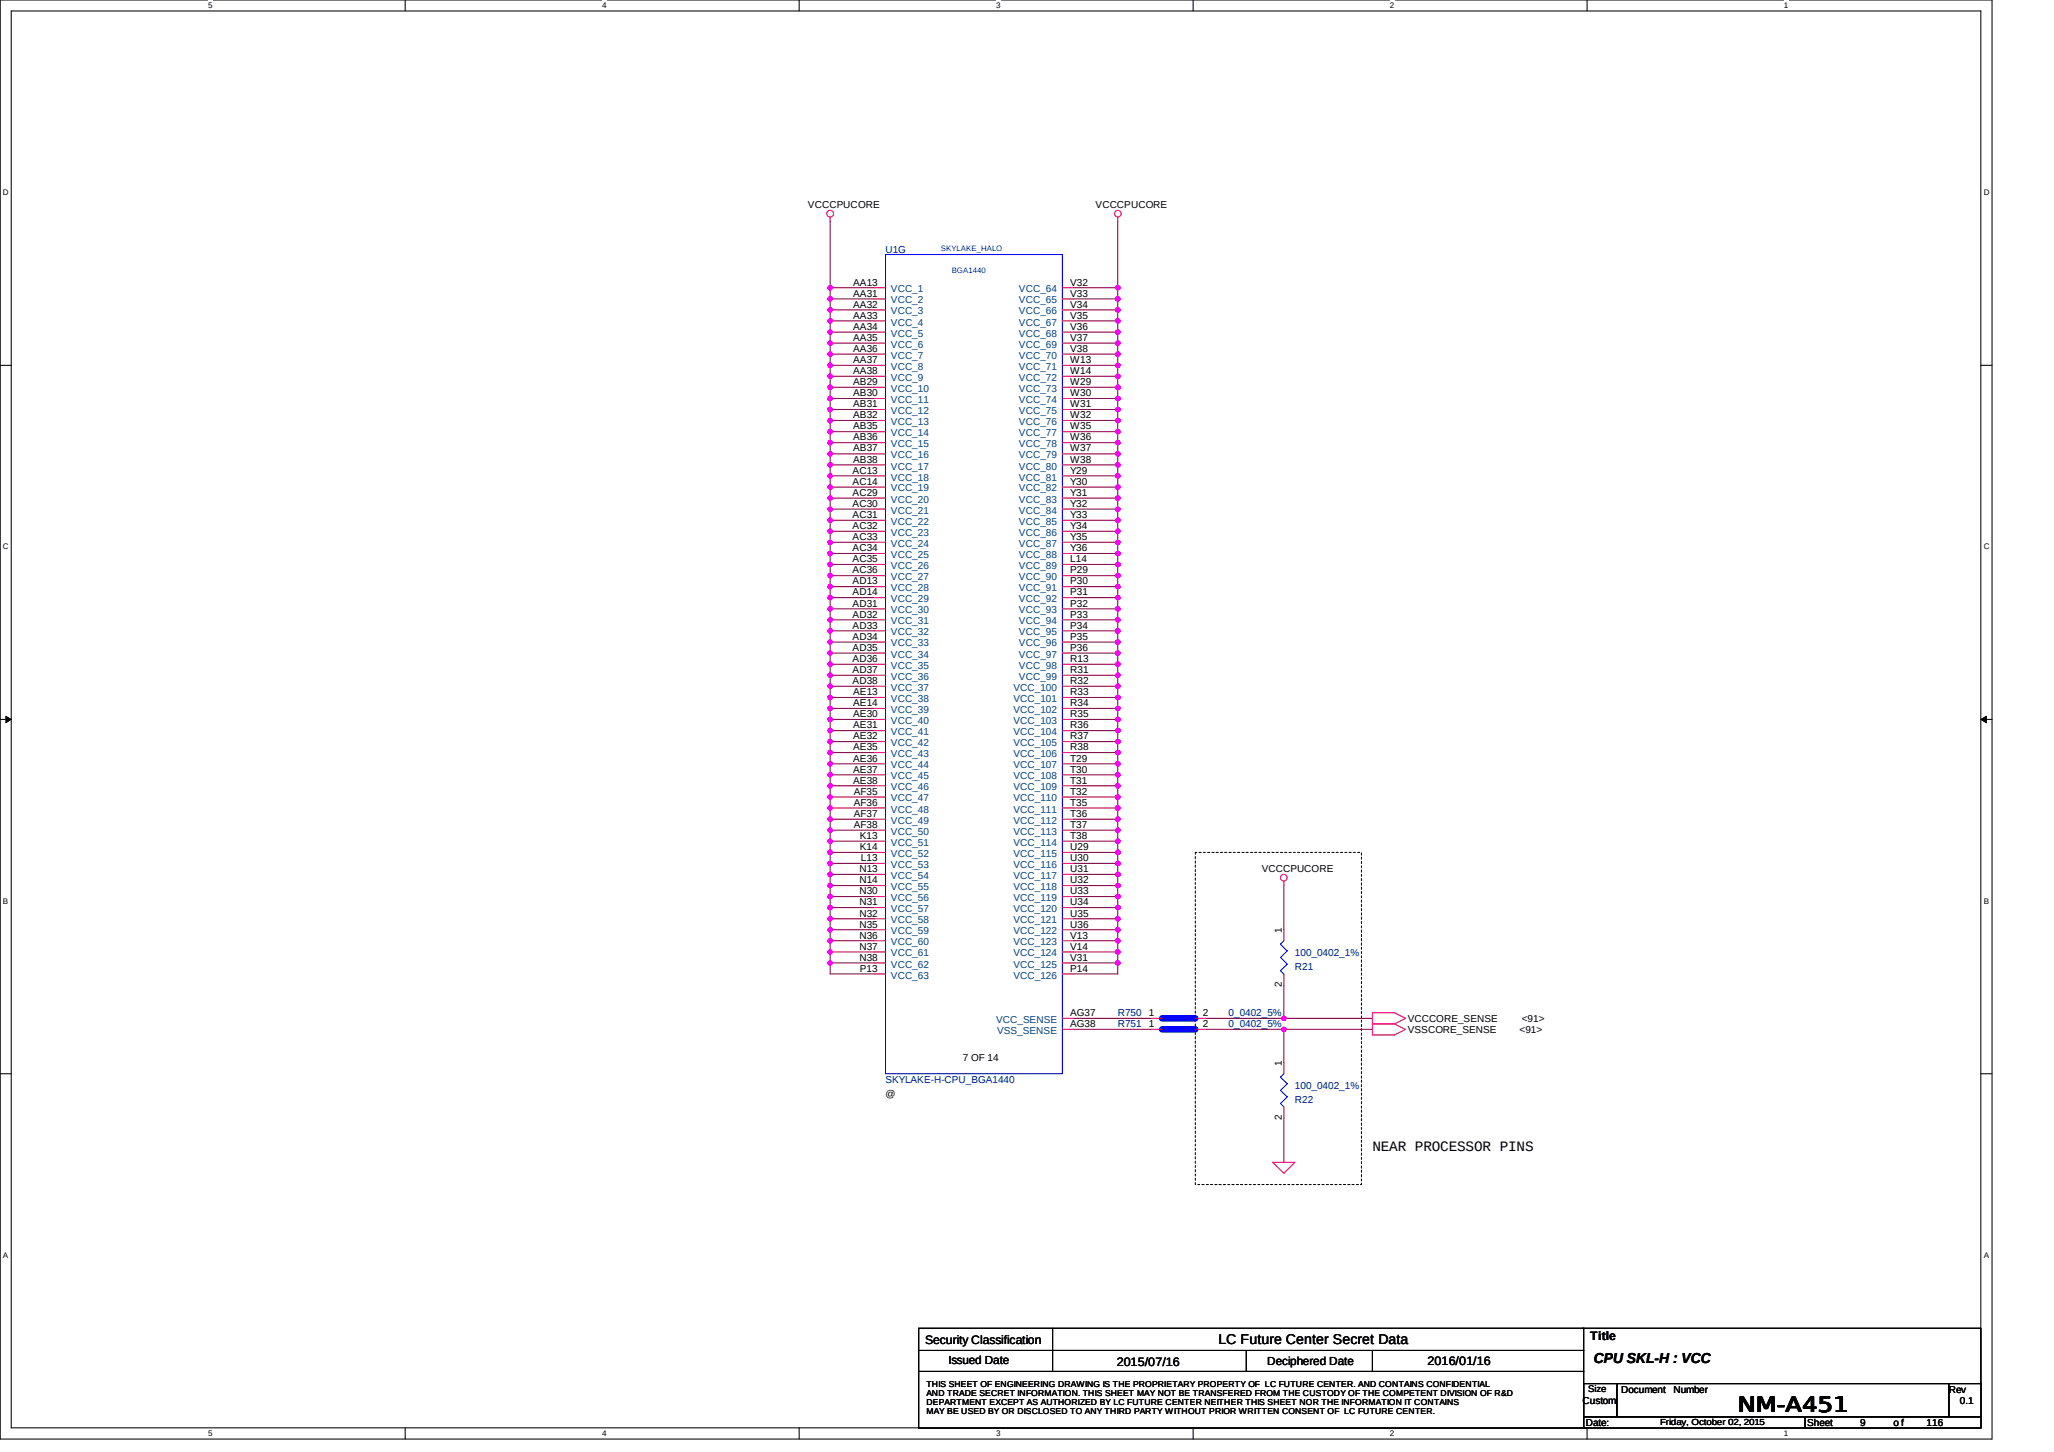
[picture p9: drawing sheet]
<svg xmlns="http://www.w3.org/2000/svg" width="297mm" height="210mm" viewBox="0 0 297 210" stroke-linecap="round" stroke-linejoin="round" font-family="sans-serif">
<defs><g id="words">
<text font-size="3" x="251.4" y="204.1">NM-A451</text>
<g font-size="2.1">
<text x="198.5" y="166.4">NEAR PROCESSOR PINS</text>
<text x="230.5" y="197.1">CPU SKL-H : VCC</text>
</g>
<text font-size="2" x="176.2" y="194.3">LC Future Center Secret Data</text>
<g font-size="1.8">
<text x="133.8" y="194.2">Security Classification</text>
<text x="161.5" y="197.5">2015/07/16</text>
<text x="206.4" y="197.3">2016/01/16</text>
<text x="230" y="193.8">Title</text>
</g>
<g font-size="1.7">
<text x="137.2" y="197.2">Issued Date</text>
<text x="183.3" y="197.4">Deciphered Date</text>
</g>
<g font-size="1.4">
<text x="116.8" y="30.1">VCCCPUCORE</text>
<text x="158.4" y="30.1">VCCCPUCORE</text>
<text x="123.4" y="41.3">AA13</text>
<text x="154.8" y="41.3">V32</text>
<text x="123.4" y="47.7">AA34</text>
<text x="123.4" y="46.1">AA33</text>
<text x="123.4" y="44.5">AA32</text>
<text x="123.4" y="42.9">AA31</text>
<text x="154.8" y="46.1">V35</text>
<text x="154.8" y="47.7">V36</text>
<text x="154.8" y="44.5">V34</text>
<text x="154.8" y="42.9">V33</text>
<text x="123.4" y="52.5">AA37</text>
<text x="123.4" y="49.3">AA35</text>
<text x="123.4" y="50.9">AA36</text>
<text x="154.8" y="50.9">V38</text>
<text x="154.8" y="49.3">V37</text>
<text x="154.8" y="52.5">W13</text>
<text x="123.4" y="58.9">AB31</text>
<text x="123.4" y="57.3">AB30</text>
<text x="123.4" y="55.7">AB29</text>
<text x="123.4" y="54.1">AA38</text>
<text x="154.8" y="55.7">W29</text>
<text x="154.8" y="58.9">W31</text>
<text x="154.8" y="57.3">W30</text>
<text x="154.8" y="54.1">W14</text>
<text x="123.4" y="60.5">AB32</text>
<text x="123.4" y="65.3">AB37</text>
<text x="123.4" y="63.7">AB36</text>
<text x="123.4" y="62.1">AB35</text>
<text x="154.8" y="63.7">W36</text>
<text x="154.8" y="62.1">W35</text>
<text x="154.8" y="60.5">W32</text>
<text x="154.8" y="65.3">W37</text>
<text x="123.3" y="68.5">AC13</text>
<text x="123.3" y="70.1">AC14</text>
<text x="123.3" y="71.7">AC29</text>
<text x="123.4" y="66.9">AB38</text>
<text x="154.8" y="70.1">Y30</text>
<text x="154.8" y="71.7">Y31</text>
<text x="154.8" y="68.5">Y29</text>
<text x="154.8" y="66.9">W38</text>
<text x="123.3" y="73.3">AC30</text>
<text x="123.3" y="76.5">AC32</text>
<text x="123.3" y="74.9">AC31</text>
<text x="154.8" y="73.3">Y32</text>
<text x="154.8" y="74.9">Y33</text>
<text x="154.8" y="76.5">Y34</text>
<text x="123.3" y="82.9">AC36</text>
<text x="123.3" y="78.1">AC33</text>
<text x="123.3" y="79.7">AC34</text>
<text x="123.3" y="81.3">AC35</text>
<text x="154.8" y="82.9">P29</text>
<text x="154.8" y="81.3">L14</text>
<text x="154.8" y="78.1">Y35</text>
<text x="154.8" y="79.7">Y36</text>
<text x="123.3" y="89.3">AD32</text>
<text x="123.3" y="84.5">AD13</text>
<text x="123.3" y="86.1">AD14</text>
<text x="123.3" y="87.7">AD31</text>
<text x="154.8" y="86.1">P31</text>
<text x="154.8" y="84.5">P30</text>
<text x="154.8" y="87.7">P32</text>
<text x="154.8" y="89.3">P33</text>
<text x="123.3" y="90.9">AD33</text>
<text x="123.3" y="92.5">AD34</text>
<text x="123.3" y="94.1">AD35</text>
<text x="123.3" y="95.7">AD36</text>
<text x="154.8" y="95.7">R13</text>
<text x="154.8" y="94.1">P36</text>
<text x="154.8" y="90.9">P34</text>
<text x="154.8" y="92.5">P35</text>
<text x="123.3" y="97.3">AD37</text>
<text x="123.3" y="98.9">AD38</text>
<text x="123.4" y="100.5">AE13</text>
<text x="154.8" y="100.5">R33</text>
<text x="154.8" y="97.3">R31</text>
<text x="154.8" y="98.9">R32</text>
<text x="123.4" y="102.1">AE14</text>
<text x="123.4" y="103.7">AE30</text>
<text x="123.4" y="105.3">AE31</text>
<text x="123.4" y="106.9">AE32</text>
<text x="154.8" y="103.7">R35</text>
<text x="154.8" y="105.3">R36</text>
<text x="154.8" y="102.1">R34</text>
<text x="154.8" y="106.9">R37</text>
<text x="123.4" y="113.3">AE38</text>
<text x="123.4" y="111.7">AE37</text>
<text x="123.4" y="110.1">AE36</text>
<text x="123.4" y="108.5">AE35</text>
<text x="154.8" y="110.1">T29</text>
<text x="154.8" y="108.5">R38</text>
<text x="154.8" y="113.3">T31</text>
<text x="154.8" y="111.7">T30</text>
<text x="123.5" y="119.7">AF38</text>
<text x="123.5" y="118.1">AF37</text>
<text x="123.5" y="116.5">AF36</text>
<text x="123.5" y="114.9">AF35</text>
<text x="154.8" y="119.7">T37</text>
<text x="154.8" y="118.1">T36</text>
<text x="154.8" y="116.5">T35</text>
<text x="154.8" y="114.9">T32</text>
<text x="124.4" y="121.3">K13</text>
<text x="124.4" y="122.9">K14</text>
<text x="124.5" y="124.5">L13</text>
<text x="154.8" y="124.5">U30</text>
<text x="154.8" y="122.9">U29</text>
<text x="154.8" y="121.3">T38</text>
<text x="124.3" y="130.9">N31</text>
<text x="124.3" y="129.3">N30</text>
<text x="124.3" y="127.7">N14</text>
<text x="124.3" y="126.1">N13</text>
<text x="154.8" y="127.7">U32</text>
<text x="154.8" y="126.1">U31</text>
<text x="154.8" y="129.3">U33</text>
<text x="154.8" y="130.9">U34</text>
<text x="182.5" y="126.1">VCCCPUCORE</text>
<text x="124.3" y="137.3">N37</text>
<text x="124.3" y="135.7">N36</text>
<text x="124.3" y="134.1">N35</text>
<text x="124.3" y="132.5">N32</text>
<text x="154.8" y="135.7">V13</text>
<text x="154.8" y="137.3">V14</text>
<text x="154.8" y="134.1">U36</text>
<text x="154.8" y="132.5">U35</text>
<text x="185.3" y="134.9" transform="rotate(-90 185.3 134.9)">1</text>
<text x="124.3" y="138.9">N38</text>
<text x="124.4" y="140.5">P13</text>
<text x="154.8" y="140.5">P14</text>
<text x="154.8" y="138.9">V31</text>
<text x="185.3" y="142.7" transform="rotate(-90 185.3 142.7)">2</text>
<text x="154.8" y="148.5">AG38</text>
<text x="154.8" y="146.9">AG37</text>
<text x="166.1" y="146.9">1</text>
<text x="166.1" y="148.5">1</text>
<text x="174" y="146.9">2</text>
<text x="174" y="148.5">2</text>
<text x="203.6" y="147.7">VCCCORE_SENSE</text>
<text x="203.6" y="149.3">VSSCORE_SENSE</text>
<text x="219.7" y="149.3">&lt;91&gt;</text>
<text x="220.1" y="147.7">&lt;91&gt;</text>
<text x="139.2" y="153.3">7 OF 14</text>
<text x="185.3" y="154.1" transform="rotate(-90 185.3 154.1)">1</text>
<text x="128.1" y="158.6">@</text>
<text x="185.3" y="161.9" transform="rotate(-90 185.3 161.9)">2</text>
<text x="228.8" y="202.9">Custom</text>
<text x="229.7" y="201.3">Size</text>
<text x="234.5" y="201.3">Document</text>
<text x="242" y="201.3">Number</text>
<text x="281.8" y="201.3">Rev</text>
<text x="283.4" y="202.9">0.1</text>
<text x="229.3" y="206.1">Date:</text>
<text x="261.3" y="206.1">Sheet</text>
<text x="269" y="206.1">9</text>
<text x="273.8" y="206.1">o f</text>
<text x="278.6" y="206.1">116</text>
</g>
<g font-size="1.4" fill="#000080">
<text x="128.1" y="36.5">U1G</text>
<text x="187.3" y="140.2">R21</text>
<text x="187.3" y="138.3">100_0402_1%</text>
<text x="161.6" y="146.9">R750</text>
<text x="161.6" y="148.5">R751</text>
<text x="177.7" y="146.9">0_0402_5%</text>
<text x="177.7" y="148.5">0_0402_5%</text>
<text x="128.1" y="156.5">SKYLAKE-H-CPU_BGA1440</text>
<text x="187.3" y="159.4">R22</text>
<text x="187.3" y="157.5">100_0402_1%</text>
</g>
<g font-size="1.4" fill="#004080">
<text x="128.8" y="47.1">VCC_4</text>
<text x="128.8" y="45.4">VCC_3</text>
<text x="128.8" y="43.9">VCC_2</text>
<text x="128.8" y="42.3">VCC_1</text>
<text x="147.4" y="47.1">VCC_67</text>
<text x="147.4" y="45.4">VCC_66</text>
<text x="147.4" y="42.3">VCC_64</text>
<text x="147.4" y="43.9">VCC_65</text>
<text x="128.8" y="53.4">VCC_8</text>
<text x="128.8" y="50.2">VCC_6</text>
<text x="128.8" y="48.6">VCC_5</text>
<text x="128.8" y="51.9">VCC_7</text>
<text x="147.4" y="48.6">VCC_68</text>
<text x="147.4" y="51.9">VCC_70</text>
<text x="147.4" y="50.2">VCC_69</text>
<text x="147.4" y="53.4">VCC_71</text>
<text x="128.8" y="59.9">VCC_12</text>
<text x="128.8" y="58.2">VCC_11</text>
<text x="128.8" y="56.7">VCC_10</text>
<text x="128.8" y="55">VCC_9</text>
<text x="147.4" y="56.7">VCC_73</text>
<text x="147.4" y="59.9">VCC_75</text>
<text x="147.4" y="58.2">VCC_74</text>
<text x="147.4" y="55">VCC_72</text>
<text x="128.8" y="61.5">VCC_13</text>
<text x="128.8" y="64.7">VCC_15</text>
<text x="128.8" y="63.1">VCC_14</text>
<text x="147.4" y="64.7">VCC_78</text>
<text x="147.4" y="63.1">VCC_77</text>
<text x="147.4" y="61.5">VCC_76</text>
<text x="128.8" y="66.3">VCC_16</text>
<text x="128.8" y="67.9">VCC_17</text>
<text x="128.8" y="69.5">VCC_18</text>
<text x="128.8" y="71">VCC_19</text>
<text x="147.4" y="71">VCC_82</text>
<text x="147.4" y="69.5">VCC_81</text>
<text x="147.4" y="67.9">VCC_80</text>
<text x="147.4" y="66.3">VCC_79</text>
<text x="128.8" y="74.3">VCC_21</text>
<text x="128.8" y="77.5">VCC_23</text>
<text x="128.8" y="72.7">VCC_20</text>
<text x="128.8" y="75.8">VCC_22</text>
<text x="147.4" y="72.7">VCC_83</text>
<text x="147.4" y="74.3">VCC_84</text>
<text x="147.4" y="75.8">VCC_85</text>
<text x="147.4" y="77.5">VCC_86</text>
<text x="128.8" y="83.9">VCC_27</text>
<text x="128.8" y="79.1">VCC_24</text>
<text x="128.8" y="80.6">VCC_25</text>
<text x="128.8" y="82.3">VCC_26</text>
<text x="147.4" y="83.9">VCC_90</text>
<text x="147.4" y="82.3">VCC_89</text>
<text x="147.4" y="79.1">VCC_87</text>
<text x="147.4" y="80.6">VCC_88</text>
<text x="128.8" y="85.4">VCC_28</text>
<text x="128.8" y="87.1">VCC_29</text>
<text x="128.8" y="88.7">VCC_30</text>
<text x="147.4" y="87.1">VCC_92</text>
<text x="147.4" y="85.4">VCC_91</text>
<text x="147.4" y="88.7">VCC_93</text>
<text x="128.8" y="90.3">VCC_31</text>
<text x="128.8" y="91.9">VCC_32</text>
<text x="128.8" y="93.5">VCC_33</text>
<text x="128.8" y="95.1">VCC_34</text>
<text x="147.4" y="95.1">VCC_97</text>
<text x="147.4" y="90.3">VCC_94</text>
<text x="147.4" y="91.9">VCC_95</text>
<text x="147.4" y="93.5">VCC_96</text>
<text x="128.8" y="96.7">VCC_35</text>
<text x="128.8" y="98.2">VCC_36</text>
<text x="128.8" y="99.9">VCC_37</text>
<text x="128.8" y="101.5">VCC_38</text>
<text x="146.5" y="101.5">VCC_101</text>
<text x="146.5" y="99.9">VCC_100</text>
<text x="147.4" y="98.2">VCC_99</text>
<text x="147.4" y="96.7">VCC_98</text>
<text x="128.8" y="103">VCC_39</text>
<text x="128.8" y="104.7">VCC_40</text>
<text x="128.8" y="106.3">VCC_41</text>
<text x="128.8" y="107.8">VCC_42</text>
<text x="146.5" y="104.7">VCC_103</text>
<text x="146.5" y="106.3">VCC_104</text>
<text x="146.5" y="103">VCC_102</text>
<text x="146.5" y="107.8">VCC_105</text>
<text x="128.8" y="112.7">VCC_45</text>
<text x="128.8" y="111.1">VCC_44</text>
<text x="128.8" y="109.5">VCC_43</text>
<text x="146.5" y="111.1">VCC_107</text>
<text x="146.5" y="109.5">VCC_106</text>
<text x="146.5" y="112.7">VCC_108</text>
<text x="128.8" y="119.1">VCC_49</text>
<text x="128.8" y="117.5">VCC_48</text>
<text x="128.8" y="115.9">VCC_47</text>
<text x="128.8" y="114.3">VCC_46</text>
<text x="146.5" y="119.1">VCC_112</text>
<text x="146.5" y="117.5">VCC_111</text>
<text x="146.5" y="115.9">VCC_110</text>
<text x="146.5" y="114.3">VCC_109</text>
<text x="128.8" y="125.4">VCC_53</text>
<text x="128.8" y="120.7">VCC_50</text>
<text x="128.8" y="122.3">VCC_51</text>
<text x="128.8" y="123.9">VCC_52</text>
<text x="146.5" y="120.7">VCC_113</text>
<text x="146.5" y="125.4">VCC_116</text>
<text x="146.5" y="123.9">VCC_115</text>
<text x="146.5" y="122.3">VCC_114</text>
<text x="128.8" y="131.9">VCC_57</text>
<text x="128.8" y="130.2">VCC_56</text>
<text x="128.8" y="128.7">VCC_55</text>
<text x="128.8" y="127.1">VCC_54</text>
<text x="146.5" y="128.7">VCC_118</text>
<text x="146.5" y="127.1">VCC_117</text>
<text x="146.5" y="130.2">VCC_119</text>
<text x="146.5" y="131.9">VCC_120</text>
<text x="128.8" y="136.7">VCC_60</text>
<text x="128.8" y="135">VCC_59</text>
<text x="128.8" y="133.5">VCC_58</text>
<text x="146.5" y="136.7">VCC_123</text>
<text x="146.5" y="135">VCC_122</text>
<text x="146.5" y="133.5">VCC_121</text>
<text x="128.8" y="141.5">VCC_63</text>
<text x="128.8" y="138.3">VCC_61</text>
<text x="128.8" y="139.9">VCC_62</text>
<text x="146.5" y="141.5">VCC_126</text>
<text x="146.5" y="139.9">VCC_125</text>
<text x="146.5" y="138.3">VCC_124</text>
<text x="144" y="147.9">VCC_SENSE</text>
<text x="144.2" y="149.5">VSS_SENSE</text>
</g>
<text font-size="1.3" x="240.1" y="206">Friday, October 02, 2015</text>
<g font-size="1.2">
<text x="30.1" y="1.2">5</text>
<text x="87.1" y="1.2">4</text>
<text x="144" y="1.2">3</text>
<text x="201" y="1.2">2</text>
<text x="258" y="1.2">1</text>
<text x=".4" y="28.2">D</text>
<text x="286.9" y="28.2">D</text>
<text x=".4" y="79.4">C</text>
<text x="286.9" y="79.4">C</text>
<text x=".4" y="130.6">B</text>
<text x="286.9" y="130.6">B</text>
<text x=".4" y="181.8">A</text>
<text x="286.9" y="181.8">A</text>
<text x="134" y="200.5">THIS SHEET OF ENGINEERING DRAWING IS THE PROPRIETARY PROPERTY OF LC FUTURE CENTER. AND CONTAINS CONFIDENTIAL</text>
<text x="134" y="201.8">AND TRADE SECRET INFORMATION. THIS SHEET MAY NOT BE TRANSFERED FROM THE CUSTODY OF THE COMPETENT DIVISION OF R&amp;D</text>
<text x="134" y="203.1">DEPARTMENT EXCEPT AS AUTHORIZED BY LC FUTURE CENTER NEITHER THIS SHEET NOR THE INFORMATION IT CONTAINS</text>
<text x="30.1" y="207.6">5</text>
<text x="87.1" y="207.6">4</text>
<text x="134" y="204.4">MAY BE USED BY OR DISCLOSED TO ANY THIRD PARTY WITHOUT PRIOR WRITTEN CONSENT OF LC FUTURE CENTER.</text>
<text x="144" y="207.6">3</text>
<text x="201" y="207.6">2</text>
<text x="258" y="207.6">1</text>
</g>
<g font-size="1.1" fill="#00f">
<text x="136.1" y="36.2">SKYLAKE_HALO</text>
<text x="137.7" y="39.4">BGA1440</text>
</g>
</g></defs>
<path d="M0 0h288.1v208h-288.1zM1.6 1.6h284.9v204.8h-284.9z" fill="none" stroke="#000" stroke-width=".15"/>
<g fill="#fff">
<path d="M30.1 .1h.7v1.3h-.7z" fill-rule="evenodd"/>
<path d="M30.1 206.6h.7v1.3h-.7z" fill-rule="evenodd"/>
</g>
<path d="M58.6 0v1.6M58.6 206.4v1.6" fill="none" stroke="#000" stroke-width=".15"/>
<g fill="#fff">
<path d="M87.1 .1h.6v1.3h-.6z" fill-rule="evenodd"/>
<path d="M87.1 206.6h.6v1.3h-.6z" fill-rule="evenodd"/>
</g>
<path d="M115.6 0v1.6M115.6 206.4v1.6" fill="none" stroke="#000" stroke-width=".15"/>
<g fill="#fff">
<path d="M144 .1h.7v1.3h-.7z" fill-rule="evenodd"/>
<path d="M144 206.6h.7v1.3h-.7z" fill-rule="evenodd"/>
</g>
<path d="M172.5 0v1.6M172.5 206.4v1.6" fill="none" stroke="#000" stroke-width=".15"/>
<g fill="#fff">
<path d="M201 .1h.6v1.3h-.6z" fill-rule="evenodd"/>
<path d="M201 206.6h.6v1.3h-.6z" fill-rule="evenodd"/>
</g>
<path d="M229.5 0v1.6M229.5 206.4v1.6" fill="none" stroke="#000" stroke-width=".15"/>
<g fill="#fff">
<path d="M258 .1h.6v1.3h-.6z" fill-rule="evenodd"/>
<path d="M258 206.6h.6v1.3h-.6z" fill-rule="evenodd"/>
<path d="M.4 27.2h.9v1.3h-.9z" fill-rule="evenodd"/>
<path d="M286.9 27.2h.8v1.3h-.8z" fill-rule="evenodd"/>
<path d="M.4 78.4h.9v1.3h-.9z" fill-rule="evenodd"/>
<path d="M286.9 78.4h.8v1.3h-.8z" fill-rule="evenodd"/>
</g>
<path d="M0 52.8h1.6M286.5 52.8h1.6" fill="none" stroke="#000" stroke-width=".15"/>
<g fill="#fff">
<path d="M.4 129.6h.8v1.3h-.8z" fill-rule="evenodd"/>
<path d="M286.9 129.6h.8v1.3h-.8z" fill-rule="evenodd"/>
</g>
<path d="M0 104h1.6M286.5 104h1.6" fill="none" stroke="#000" stroke-width=".15"/>
<path d="M.8 103.5l.8 .5-.8 .5zM286.5 104l.8-.5v1z" fill="#000"/>
<path d="M.8 103.5l.8 .5-.8 .5zM286.5 104l.8-.5v1z" fill="none" stroke="#000" stroke-width=".14"/>
<g fill="#fff">
<path d="M.4 180.8h.8v1.3h-.8z" fill-rule="evenodd"/>
<path d="M286.9 180.8h.8v1.3h-.8z" fill-rule="evenodd"/>
</g>
<g fill="none" stroke="#000" stroke-width=".15">
<path d="M172.9 123.8v.3M172.9 124.5v.3M172.9 125.1v.3M172.9 125.7v.3M172.9 126.3v.3M172.9 126.9v.3M172.9 127.6v.2M172.9 128.2v.3M172.9 128.8v.3M172.9 129.4v.3M172.9 130v.4M172.9 130.6v.4"/>
<path d="M172.9 131.3v.3M172.9 131.9v.3M172.9 132.5v.3M172.9 133.1v.4M172.9 133.7v.4M172.9 134.4v.3M172.9 135v.3M172.9 135.6v.3M172.9 136.2v.3M172.9 136.8v.4M172.9 137.5v.3M172.9 138.1v.3"/>
<path d="M172.9 138.7v.3M172.9 139.3v.3M172.9 139.9v.4M173.1 123.2h-.2v.3M173.4 123.2h.3M174 123.2h.3M174.6 123.2h.3M175.3 123.2h.3M175.9 123.2h.3M176.5 123.2h.3M177.1 123.2h.3M177.7 123.2h.3"/>
<path d="M178.4 123.2h.2M179 123.2h.3M179.6 123.2h.3M180.2 123.2h.3M180.8 123.2h.4M181.4 123.2h.4M182.1 123.2h.3M182.7 123.2h.3M183.3 123.2h.3M183.9 123.2h.4M184.5 123.2h.4M185.2 123.2h.3"/>
<path d="M185.8 123.2h.3M186.4 123.2h.3M187 123.2h.3M187.6 123.2h.4M188.3 123.2h.3M188.9 123.2h.3M189.5 123.2h.3M190.1 123.2h.3M190.7 123.2h.4M191.4 123.2h.3M192 123.2h.3M192.6 123.2h.3"/>
<path d="M193.2 123.2h.3M193.9 123.2h.3M194.5 123.2h.3M195.1 123.2h.3M195.7 123.2h.3M196.3 123.2h.3M196.9 123.3v.3M196.9 123.9v.3M196.9 124.5v.3M196.9 125.2v.2M196.9 125.8v.3M196.9 126.4v.3"/>
<path d="M196.9 127v.3M196.9 127.6v.4M196.9 128.2v.4M196.9 128.9v.3M196.9 129.5v.3M196.9 130.1v.3M196.9 130.7v.4M196.9 131.3v.4M196.9 132v.3M196.9 132.6v.3M196.9 133.2v.3M196.9 133.8v.3"/>
<path d="M196.9 134.4v.4M196.9 135.1v.3M196.9 135.7v.3M196.9 136.3v.3M196.9 136.9v.3M196.9 137.5v.4M196.9 138.2v.3M196.9 138.8v.3M196.9 139.4v.3M0 155.2h1.6M172.9 140.6v.3M172.9 141.2v.3"/>
<path d="M172.9 141.8v.3M172.9 142.4v.3M172.9 143.1v.3M172.9 143.7v.3M172.9 144.3v.3M172.9 144.9v.3M172.9 145.5v.3M172.9 146.2v.3M172.9 146.8v.3M172.9 147.4v.3M172.9 148v.3M172.9 148.6v.3"/>
<path d="M172.9 149.3v.2M172.9 149.9v.3M172.9 150.5v.3M172.9 151.1v.3M172.9 151.7v.3M172.9 152.4v.2M172.9 153v.3M172.9 153.6v.3M172.9 154.2v.3M172.9 154.8v.4M172.9 155.4v.4M172.9 156.1v.3"/>
<path d="M172.9 156.7v.3M172.9 157.3v.3M172.9 157.9v.4M172.9 158.5v.4M172.9 159.2v.3M172.9 159.8v.3M196.9 140v.3M196.9 140.7v.3M196.9 141.3v.3M196.9 141.9v.3M196.9 142.5v.3M196.9 143.1v.3"/>
<path d="M196.9 143.8v.3M196.9 144.4v.3M196.9 145v.3M196.9 145.6v.3M196.9 146.2v.3M196.9 146.9v.2M196.9 147.5v.3M196.9 148.1v.3M196.9 148.7v.3M196.9 149.3v.3M196.9 150v.2M196.9 150.6v.3"/>
<path d="M196.9 151.2v.3M196.9 151.8v.3M196.9 152.4v.4M196.9 153v.4M196.9 153.7v.3M196.9 154.3v.3M196.9 154.9v.3M196.9 155.5v.4M196.9 156.1v.4M196.9 156.8v.3M196.9 157.4v.3M196.9 158v.3"/>
<path d="M196.9 158.6v.3M196.9 159.2v.4M196.9 159.9v.3M286.5 155.2h1.6M172.9 171v.2M172.9 160.4v.3M172.9 161v.3M172.9 161.6v.4M172.9 162.3v.3M172.9 162.9v.3M172.9 163.5v.3M172.9 164.1v.3"/>
<path d="M172.9 164.7v.4M172.9 165.4v.3M172.9 166v.3M172.9 166.6v.3M172.9 167.2v.3M172.9 167.9v.3M172.9 168.5v.3M172.9 169.1v.3M172.9 169.7v.3M172.9 170.3v.3M173.2 171.2h.3M173.8 171.2h.3"/>
<path d="M174.4 171.2h.4M175 171.2h.4M175.7 171.2h.3M176.3 171.2h.3M176.9 171.2h.3M177.6 171.2h.2M178.2 171.2h.3M178.8 171.2h.3M179.4 171.2h.3M180 171.2h.3M180.7 171.2h.2M181.3 171.2h.3"/>
<path d="M181.9 171.2h.3M182.5 171.2h.3M183.1 171.2h.3M183.7 171.2h.3M184.4 171.2h.3M185 171.2h.3M185.6 171.2h.3M186.2 171.2h.3M186.8 171.2h.3M187.5 171.2h.3M188.1 171.2h.3M188.7 171.2h.3"/>
<path d="M189.3 171.2h.3M189.9 171.2h.4M190.6 171.2h.3M191.2 171.2h.3M191.8 171.2h.3M192.4 171.2h.3M193 171.2h.4M193.7 171.2h.3M194.3 171.2h.3M194.9 171.2h.3M195.5 171.2h.3M196.1 171.2h.4"/>
<path d="M196.9 171v.2h-.2M196.9 160.5v.3M196.9 161.1v.3M196.9 161.7v.3M196.9 162.3v.4M196.9 163v.3M196.9 163.6v.3M196.9 164.2v.3M196.9 164.8v.3M196.9 165.5v.3M196.9 166.1v.3M196.9 166.7v.3"/>
<path d="M196.9 167.3v.3M196.9 167.9v.3M196.9 168.6v.3M196.9 169.2v.3M196.9 169.8v.3M196.9 170.4v.3"/>
</g>
<path d="M120.1 43.2v1.6M120.1 46.4v1.6M120.1 70.4v1.6" fill="none" stroke="#800040" stroke-width=".15"/>
<circle cx="120" cy="70.4" r=".32" fill="#f0f"/>
<circle cx="120" cy="70.4" r=".32" fill="none" stroke="#f0f" stroke-width=".15"/>
<path d="M120.1 60.8v1.6M120.1 73.6v1.6M120.1 94.4v1.6" fill="none" stroke="#800040" stroke-width=".15"/>
<circle cx="120" cy="96" r=".32" fill="#f0f"/>
<circle cx="120" cy="96" r=".32" fill="none" stroke="#f0f" stroke-width=".15"/>
<circle cx="120" cy="94.4" r=".32" fill="#f0f"/>
<circle cx="120" cy="94.4" r=".32" fill="none" stroke="#f0f" stroke-width=".15"/>
<path d="M120.1 121.6v1.6" fill="none" stroke="#800040" stroke-width=".15"/>
<circle cx="120" cy="123.2" r=".33" fill="#f0f"/>
<circle cx="120" cy="123.2" r=".33" fill="none" stroke="#f0f" stroke-width=".15"/>
<circle cx="120" cy="121.6" r=".32" fill="#f0f"/>
<circle cx="120" cy="121.6" r=".32" fill="none" stroke="#f0f" stroke-width=".15"/>
<path d="M120.1 110.4v1.6" fill="none" stroke="#800040" stroke-width=".15"/>
<circle cx="120" cy="112" r=".32" fill="#f0f"/>
<circle cx="120" cy="112" r=".32" fill="none" stroke="#f0f" stroke-width=".15"/>
<path d="M120.1 54.4v1.6h6.3M120.1 57.6v1.6M120.1 84.8v1.6" fill="none" stroke="#800040" stroke-width=".15"/>
<circle cx="120" cy="56" r=".32" fill="#f0f"/>
<circle cx="120" cy="56" r=".32" fill="none" stroke="#f0f" stroke-width=".15"/>
<path d="M120.1 62.4h6.3" fill="none" stroke="#800040" stroke-width=".15"/>
<circle cx="120" cy="62.4" r=".32" fill="#f0f"/>
<circle cx="120" cy="62.4" r=".32" fill="none" stroke="#f0f" stroke-width=".15"/>
<path d="M120.1 59.2h6.3M120.1 64v1.6" fill="none" stroke="#800040" stroke-width=".15"/>
<circle cx="120" cy="59.2" r=".32" fill="#f0f"/>
<circle cx="120" cy="59.2" r=".32" fill="none" stroke="#f0f" stroke-width=".15"/>
<path d="M120.1 65.6h6.3M120.1 68.8h6.3" fill="none" stroke="#800040" stroke-width=".15"/>
<circle cx="120.1" cy="68.8" r=".32" fill="#f0f"/>
<circle cx="120.1" cy="68.8" r=".32" fill="none" stroke="#f0f" stroke-width=".15"/>
<path d="M120.1 67.2v1.6M120.1 72h6.3" fill="none" stroke="#800040" stroke-width=".15"/>
<circle cx="120" cy="72" r=".32" fill="#f0f"/>
<circle cx="120" cy="72" r=".32" fill="none" stroke="#f0f" stroke-width=".15"/>
<path d="M120.1 76.8v1.6" fill="none" stroke="#800040" stroke-width=".15"/>
<circle cx="120" cy="76.8" r=".32" fill="#f0f"/>
<circle cx="120" cy="76.8" r=".32" fill="none" stroke="#f0f" stroke-width=".15"/>
<path d="M120.1 75.2h6.3" fill="none" stroke="#800040" stroke-width=".15"/>
<circle cx="120" cy="75.2" r=".32" fill="#f0f"/>
<circle cx="120" cy="75.2" r=".32" fill="none" stroke="#f0f" stroke-width=".15"/>
<path d="M120.1 78.4h6.3M120.1 81.6h6.3" fill="none" stroke="#800040" stroke-width=".15"/>
<circle cx="120" cy="81.6" r=".32" fill="#f0f"/>
<circle cx="120" cy="81.6" r=".32" fill="none" stroke="#f0f" stroke-width=".15"/>
<path d="M120.1 80v1.6M120.1 86.4h6.3" fill="none" stroke="#800040" stroke-width=".15"/>
<circle cx="120" cy="86.4" r=".32" fill="#f0f"/>
<circle cx="120" cy="86.4" r=".32" fill="none" stroke="#f0f" stroke-width=".15"/>
<path d="M120.1 88v1.6h6.3" fill="none" stroke="#800040" stroke-width=".15"/>
<circle cx="120" cy="89.6" r=".32" fill="#f0f"/>
<circle cx="120" cy="89.6" r=".32" fill="none" stroke="#f0f" stroke-width=".15"/>
<path d="M120.1 91.2v1.6h6.3" fill="none" stroke="#800040" stroke-width=".15"/>
<circle cx="120" cy="92.8" r=".32" fill="#f0f"/>
<circle cx="120" cy="92.8" r=".32" fill="none" stroke="#f0f" stroke-width=".15"/>
<circle cx="120" cy="91.2" r=".33" fill="#f0f"/>
<circle cx="120" cy="91.2" r=".33" fill="none" stroke="#f0f" stroke-width=".15"/>
<path d="M120.1 96h6.3M120.1 97.6v1.6" fill="none" stroke="#800040" stroke-width=".15"/>
<circle cx="120" cy="99.2" r=".32" fill="#f0f"/>
<circle cx="120" cy="99.2" r=".32" fill="none" stroke="#f0f" stroke-width=".15"/>
<circle cx="120" cy="97.6" r=".32" fill="#f0f"/>
<circle cx="120" cy="97.6" r=".32" fill="none" stroke="#f0f" stroke-width=".15"/>
<path d="M120.1 99.2h6.3M120.1 100.8v1.6h6.3" fill="none" stroke="#800040" stroke-width=".15"/>
<circle cx="120.1" cy="102.4" r=".32" fill="#f0f"/>
<circle cx="120.1" cy="102.4" r=".32" fill="none" stroke="#f0f" stroke-width=".15"/>
<circle cx="120.1" cy="100.8" r=".32" fill="#f0f"/>
<circle cx="120.1" cy="100.8" r=".32" fill="none" stroke="#f0f" stroke-width=".15"/>
<path d="M120.1 104v1.6h6.3" fill="none" stroke="#800040" stroke-width=".15"/>
<circle cx="120.1" cy="105.6" r=".32" fill="#f0f"/>
<circle cx="120.1" cy="105.6" r=".32" fill="none" stroke="#f0f" stroke-width=".15"/>
<circle cx="120" cy="104" r=".32" fill="#f0f"/>
<circle cx="120" cy="104" r=".32" fill="none" stroke="#f0f" stroke-width=".15"/>
<path d="M120.1 107.2v1.6h6.3M120.1 113.6v1.6h6.3M120.1 112h6.3" fill="none" stroke="#800040" stroke-width=".15"/>
<circle cx="120" cy="115.2" r=".32" fill="#f0f"/>
<circle cx="120" cy="115.2" r=".32" fill="none" stroke="#f0f" stroke-width=".15"/>
<path d="M120.1 118.4v1.6h6.3" fill="none" stroke="#800040" stroke-width=".15"/>
<circle cx="120" cy="120" r=".32" fill="#f0f"/>
<circle cx="120" cy="120" r=".32" fill="none" stroke="#f0f" stroke-width=".15"/>
<circle cx="120" cy="118.4" r=".32" fill="#f0f"/>
<circle cx="120" cy="118.4" r=".32" fill="none" stroke="#f0f" stroke-width=".15"/>
<path d="M120.1 123.2h6.3M120.1 124.8v1.6" fill="none" stroke="#800040" stroke-width=".15"/>
<circle cx="120" cy="124.8" r=".32" fill="#f0f"/>
<circle cx="120" cy="124.8" r=".32" fill="none" stroke="#f0f" stroke-width=".15"/>
<path d="M120.1 44.8h6.3M120.1 126.4h6.3" fill="none" stroke="#800040" stroke-width=".15"/>
<circle cx="120" cy="44.8" r=".32" fill="#f0f"/>
<circle cx="120" cy="44.8" r=".32" fill="none" stroke="#f0f" stroke-width=".15"/>
<path d="M120.1 51.2v1.6" fill="none" stroke="#800040" stroke-width=".15"/>
<circle cx="120.1" cy="51.2" r=".32" fill="#f0f"/>
<circle cx="120.1" cy="51.2" r=".32" fill="none" stroke="#f0f" stroke-width=".15"/>
<path d="M120.1 41.6h6.3M120.1 52.8h6.3M120.1 48h6.3M120.1 43.2h6.3M120.1 139.2v1.6" fill="none" stroke="#800040" stroke-width=".15"/>
<circle cx="120" cy="43.2" r=".33" fill="#f0f"/>
<circle cx="120" cy="43.2" r=".33" fill="none" stroke="#f0f" stroke-width=".15"/>
<path d="M120.1 41.6v1.6M120.1 46.4h6.3" fill="none" stroke="#800040" stroke-width=".15"/>
<circle cx="120" cy="46.4" r=".32" fill="#f0f"/>
<circle cx="120" cy="46.4" r=".32" fill="none" stroke="#f0f" stroke-width=".15"/>
<path d="M120.1 44.8v1.6M120.1 49.6h6.3" fill="none" stroke="#800040" stroke-width=".15"/>
<circle cx="120" cy="49.6" r=".32" fill="#f0f"/>
<circle cx="120" cy="49.6" r=".32" fill="none" stroke="#f0f" stroke-width=".15"/>
<path d="M120.1 48v1.6" fill="none" stroke="#800040" stroke-width=".15"/>
<circle cx="120.1" cy="48" r=".32" fill="#f0f"/>
<circle cx="120.1" cy="48" r=".32" fill="none" stroke="#f0f" stroke-width=".15"/>
<path d="M120.1 49.6v1.6h6.3M120.1 52.8v1.6h6.3" fill="none" stroke="#800040" stroke-width=".15"/>
<circle cx="120" cy="54.4" r=".32" fill="#f0f"/>
<circle cx="120" cy="54.4" r=".32" fill="none" stroke="#f0f" stroke-width=".15"/>
<circle cx="120" cy="52.8" r=".32" fill="#f0f"/>
<circle cx="120" cy="52.8" r=".32" fill="none" stroke="#f0f" stroke-width=".15"/>
<path d="M120.1 57.6h6.3" fill="none" stroke="#800040" stroke-width=".15"/>
<circle cx="120" cy="57.6" r=".32" fill="#f0f"/>
<circle cx="120" cy="57.6" r=".32" fill="none" stroke="#f0f" stroke-width=".15"/>
<path d="M120.1 56v1.6M120.1 60.8h6.3" fill="none" stroke="#800040" stroke-width=".15"/>
<circle cx="120.1" cy="60.8" r=".32" fill="#f0f"/>
<circle cx="120.1" cy="60.8" r=".32" fill="none" stroke="#f0f" stroke-width=".15"/>
<path d="M120.1 59.2v1.6M120.1 62.4v1.6h6.3" fill="none" stroke="#800040" stroke-width=".15"/>
<circle cx="120" cy="64" r=".32" fill="#f0f"/>
<circle cx="120" cy="64" r=".32" fill="none" stroke="#f0f" stroke-width=".15"/>
<path d="M120.1 65.6v1.6h6.3" fill="none" stroke="#800040" stroke-width=".15"/>
<circle cx="120" cy="67.2" r=".32" fill="#f0f"/>
<circle cx="120" cy="67.2" r=".32" fill="none" stroke="#f0f" stroke-width=".15"/>
<circle cx="120" cy="65.6" r=".32" fill="#f0f"/>
<circle cx="120" cy="65.6" r=".32" fill="none" stroke="#f0f" stroke-width=".15"/>
<path d="M120.1 68.8v1.6h6.3M120.1 73.6h6.3" fill="none" stroke="#800040" stroke-width=".15"/>
<circle cx="120.1" cy="73.6" r=".32" fill="#f0f"/>
<circle cx="120.1" cy="73.6" r=".32" fill="none" stroke="#f0f" stroke-width=".15"/>
<path d="M120.1 72v1.6M120.1 75.2v1.6h6.3M120.1 78.4v1.6h6.3" fill="none" stroke="#800040" stroke-width=".15"/>
<circle cx="120" cy="80" r=".32" fill="#f0f"/>
<circle cx="120" cy="80" r=".32" fill="none" stroke="#f0f" stroke-width=".15"/>
<circle cx="120.1" cy="78.4" r=".32" fill="#f0f"/>
<circle cx="120.1" cy="78.4" r=".32" fill="none" stroke="#f0f" stroke-width=".15"/>
<path d="M120.1 81.6v1.6h6.3" fill="none" stroke="#800040" stroke-width=".15"/>
<circle cx="120.1" cy="83.2" r=".32" fill="#f0f"/>
<circle cx="120.1" cy="83.2" r=".32" fill="none" stroke="#f0f" stroke-width=".15"/>
<path d="M120.1 83.2v1.6h6.3" fill="none" stroke="#800040" stroke-width=".15"/>
<circle cx="120" cy="84.8" r=".32" fill="#f0f"/>
<circle cx="120" cy="84.8" r=".32" fill="none" stroke="#f0f" stroke-width=".15"/>
<path d="M120.1 88h6.3" fill="none" stroke="#800040" stroke-width=".15"/>
<circle cx="120" cy="88" r=".32" fill="#f0f"/>
<circle cx="120" cy="88" r=".32" fill="none" stroke="#f0f" stroke-width=".15"/>
<path d="M120.1 86.4v1.6M120.1 89.6v1.6h6.3M120.1 92.8v1.6h6.3M120.1 96v1.6h6.3M120.1 99.2v1.6h6.3M120.1 102.4v1.6h6.3M120.1 107.2h6.3" fill="none" stroke="#800040" stroke-width=".15"/>
<circle cx="120" cy="107.2" r=".32" fill="#f0f"/>
<circle cx="120" cy="107.2" r=".32" fill="none" stroke="#f0f" stroke-width=".15"/>
<path d="M120.1 105.6v1.6M120.1 108.8v1.6h6.3" fill="none" stroke="#800040" stroke-width=".15"/>
<circle cx="120.1" cy="110.4" r=".32" fill="#f0f"/>
<circle cx="120.1" cy="110.4" r=".32" fill="none" stroke="#f0f" stroke-width=".15"/>
<circle cx="120" cy="108.8" r=".32" fill="#f0f"/>
<circle cx="120" cy="108.8" r=".32" fill="none" stroke="#f0f" stroke-width=".15"/>
<path d="M120.1 112v1.6h6.3" fill="none" stroke="#800040" stroke-width=".15"/>
<circle cx="120" cy="113.6" r=".33" fill="#f0f"/>
<circle cx="120" cy="113.6" r=".33" fill="none" stroke="#f0f" stroke-width=".15"/>
<path d="M120.1 116.8h6.3M120.1 115.2v3.2h6.3" fill="none" stroke="#800040" stroke-width=".15"/>
<circle cx="120" cy="116.8" r=".32" fill="#f0f"/>
<circle cx="120" cy="116.8" r=".32" fill="none" stroke="#f0f" stroke-width=".15"/>
<path d="M120.1 120v1.6h6.3M120.1 123.2v1.6h6.3M120.1 126.4v1.6h6.3" fill="none" stroke="#800040" stroke-width=".15"/>
<circle cx="120.1" cy="128" r=".32" fill="#f0f"/>
<circle cx="120.1" cy="128" r=".32" fill="none" stroke="#f0f" stroke-width=".15"/>
<circle cx="120" cy="126.4" r=".32" fill="#f0f"/>
<circle cx="120" cy="126.4" r=".32" fill="none" stroke="#f0f" stroke-width=".15"/>
<path d="M120.1 134.4h6.3M120.1 131.2h6.3M120.1 129.6h6.3" fill="none" stroke="#800040" stroke-width=".15"/>
<circle cx="120" cy="129.6" r=".32" fill="#f0f"/>
<circle cx="120" cy="129.6" r=".32" fill="none" stroke="#f0f" stroke-width=".15"/>
<path d="M120.1 131.2v1.6h6.3M120.1 134.4v1.6h6.3" fill="none" stroke="#800040" stroke-width=".15"/>
<circle cx="120" cy="132.8" r=".32" fill="#f0f"/>
<circle cx="120" cy="132.8" r=".32" fill="none" stroke="#f0f" stroke-width=".15"/>
<circle cx="120" cy="131.2" r=".32" fill="#f0f"/>
<circle cx="120" cy="131.2" r=".32" fill="none" stroke="#f0f" stroke-width=".15"/>
<path d="M120.1 129.6v1.6M120.1 132.8v1.6" fill="none" stroke="#800040" stroke-width=".15"/>
<circle cx="120" cy="134.4" r=".32" fill="#f0f"/>
<circle cx="120" cy="134.4" r=".32" fill="none" stroke="#f0f" stroke-width=".15"/>
<path d="M120.1 128v1.6M120.1 139.2h6.3" fill="none" stroke="#800040" stroke-width=".15"/>
<circle cx="120" cy="139.2" r=".32" fill="#f0f"/>
<circle cx="120" cy="139.2" r=".32" fill="none" stroke="#f0f" stroke-width=".15"/>
<path d="M120.1 137.6h6.3M120.1 136v3.2M120.1 140.8h6.3" fill="none" stroke="#800040" stroke-width=".15"/>
<circle cx="120" cy="137.6" r=".32" fill="#f0f"/>
<circle cx="120" cy="137.6" r=".32" fill="none" stroke="#f0f" stroke-width=".15"/>
<circle cx="120" cy="136" r=".32" fill="#f0f"/>
<circle cx="120" cy="136" r=".32" fill="none" stroke="#f0f" stroke-width=".15"/>
<path d="M120.1 32v9.6" fill="none" stroke="#800040" stroke-width=".15"/>
<circle cx="120" cy="41.6" r=".32" fill="#f0f"/>
<circle cx="120" cy="41.6" r=".32" fill="none" stroke="#f0f" stroke-width=".15"/>
<path d="M161.6 46.4v1.6" fill="none" stroke="#800040" stroke-width=".15"/>
<circle cx="161.7" cy="48" r=".33" fill="#f0f"/>
<circle cx="161.7" cy="48" r=".33" fill="none" stroke="#f0f" stroke-width=".15"/>
<circle cx="161.7" cy="46.4" r=".33" fill="#f0f"/>
<circle cx="161.7" cy="46.4" r=".33" fill="none" stroke="#f0f" stroke-width=".15"/>
<path d="M161.6 43.2v1.6M161.6 57.6v1.6M161.6 84.8v1.6M161.6 94.4v1.6M161.6 110.4v1.6M161.6 121.6v1.6" fill="none" stroke="#800040" stroke-width=".15"/>
<circle cx="161.7" cy="96" r=".34" fill="#f0f"/>
<circle cx="161.7" cy="96" r=".34" fill="none" stroke="#f0f" stroke-width=".15"/>
<path d="M161.6 60.8v1.6M161.6 67.2v1.6h-6.3M161.6 70.4v1.6M161.6 73.6v1.6" fill="none" stroke="#800040" stroke-width=".15"/>
<circle cx="161.7" cy="68.8" r=".33" fill="#f0f"/>
<circle cx="161.7" cy="68.8" r=".33" fill="none" stroke="#f0f" stroke-width=".15"/>
<path d="M155.3 59.2h6.3M161.6 54.4v1.6h-6.3M155.3 62.4h6.3M161.6 64v1.6h-6.3" fill="none" stroke="#800040" stroke-width=".15"/>
<circle cx="161.7" cy="56" r=".33" fill="#f0f"/>
<circle cx="161.7" cy="56" r=".33" fill="none" stroke="#f0f" stroke-width=".15"/>
<path d="M155.3 75.2h6.3M155.3 72h6.3M161.6 76.8v1.6h-6.3M155.3 86.4h6.3M155.3 96h6.3M161.6 80v1.6h-6.3M161.6 88v1.6M161.6 91.2v1.6M161.6 97.6v1.6h-6.3M161.6 100.8v1.6h-6.3" fill="none" stroke="#800040" stroke-width=".15"/>
<circle cx="161.7" cy="92.8" r=".33" fill="#f0f"/>
<circle cx="161.7" cy="92.8" r=".33" fill="none" stroke="#f0f" stroke-width=".15"/>
<circle cx="161.7" cy="91.2" r=".34" fill="#f0f"/>
<circle cx="161.7" cy="91.2" r=".34" fill="none" stroke="#f0f" stroke-width=".15"/>
<path d="M155.3 92.8h6.3M155.3 89.6h6.3" fill="none" stroke="#800040" stroke-width=".15"/>
<circle cx="161.7" cy="89.6" r=".33" fill="#f0f"/>
<circle cx="161.7" cy="89.6" r=".33" fill="none" stroke="#f0f" stroke-width=".15"/>
<path d="M155.3 115.2h6.3M155.3 120h6.3" fill="none" stroke="#800040" stroke-width=".15"/>
<circle cx="161.7" cy="115.2" r=".33" fill="#f0f"/>
<circle cx="161.7" cy="115.2" r=".33" fill="none" stroke="#f0f" stroke-width=".15"/>
<path d="M155.3 112h6.3M161.6 107.2v1.6M161.6 113.6v1.6" fill="none" stroke="#800040" stroke-width=".15"/>
<circle cx="161.7" cy="108.8" r=".33" fill="#f0f"/>
<circle cx="161.7" cy="108.8" r=".33" fill="none" stroke="#f0f" stroke-width=".15"/>
<circle cx="161.7" cy="107.2" r=".33" fill="#f0f"/>
<circle cx="161.7" cy="107.2" r=".33" fill="none" stroke="#f0f" stroke-width=".15"/>
<path d="M155.3 108.8h6.3M161.6 104v1.6" fill="none" stroke="#800040" stroke-width=".15"/>
<circle cx="161.7" cy="105.6" r=".33" fill="#f0f"/>
<circle cx="161.7" cy="105.6" r=".33" fill="none" stroke="#f0f" stroke-width=".15"/>
<circle cx="161.7" cy="104" r=".33" fill="#f0f"/>
<circle cx="161.7" cy="104" r=".33" fill="none" stroke="#f0f" stroke-width=".15"/>
<path d="M155.3 41.6h6.3M155.3 44.8h6.3M161.6 51.2v1.6M155.3 105.6h6.3" fill="none" stroke="#800040" stroke-width=".15"/>
<circle cx="161.7" cy="44.8" r=".33" fill="#f0f"/>
<circle cx="161.7" cy="44.8" r=".33" fill="none" stroke="#f0f" stroke-width=".15"/>
<path d="M155.3 126.4h6.3" fill="none" stroke="#800040" stroke-width=".15"/>
<circle cx="161.7" cy="126.4" r=".33" fill="#f0f"/>
<circle cx="161.7" cy="126.4" r=".33" fill="none" stroke="#f0f" stroke-width=".15"/>
<path d="M155.3 123.2h6.3M161.6 124.8v1.6" fill="none" stroke="#800040" stroke-width=".15"/>
<circle cx="161.7" cy="123.2" r=".34" fill="#f0f"/>
<circle cx="161.7" cy="123.2" r=".34" fill="none" stroke="#f0f" stroke-width=".15"/>
<path d="M161.6 118.4v1.6" fill="none" stroke="#800040" stroke-width=".15"/>
<circle cx="161.7" cy="120" r=".33" fill="#f0f"/>
<circle cx="161.7" cy="120" r=".33" fill="none" stroke="#f0f" stroke-width=".15"/>
<circle cx="161.7" cy="118.4" r=".34" fill="#f0f"/>
<circle cx="161.7" cy="118.4" r=".34" fill="none" stroke="#f0f" stroke-width=".15"/>
<path d="M155.3 48h6.3M155.3 52.8h6.3M161.6 41.6v1.6M161.6 139.2v1.6" fill="none" stroke="#800040" stroke-width=".15"/>
<circle cx="161.7" cy="43.2" r=".34" fill="#f0f"/>
<circle cx="161.7" cy="43.2" r=".34" fill="none" stroke="#f0f" stroke-width=".15"/>
<path d="M155.3 43.2h6.3M161.6 44.8v1.6h-6.3M161.6 48v1.6h-6.3" fill="none" stroke="#800040" stroke-width=".15"/>
<circle cx="161.7" cy="49.6" r=".33" fill="#f0f"/>
<circle cx="161.7" cy="49.6" r=".33" fill="none" stroke="#f0f" stroke-width=".15"/>
<path d="M161.6 49.6v1.6h-6.3" fill="none" stroke="#800040" stroke-width=".15"/>
<circle cx="161.7" cy="51.2" r=".33" fill="#f0f"/>
<circle cx="161.7" cy="51.2" r=".33" fill="none" stroke="#f0f" stroke-width=".15"/>
<path d="M161.6 52.8v1.6" fill="none" stroke="#800040" stroke-width=".15"/>
<circle cx="161.7" cy="54.4" r=".33" fill="#f0f"/>
<circle cx="161.7" cy="54.4" r=".33" fill="none" stroke="#f0f" stroke-width=".15"/>
<circle cx="161.7" cy="52.8" r=".33" fill="#f0f"/>
<circle cx="161.7" cy="52.8" r=".33" fill="none" stroke="#f0f" stroke-width=".15"/>
<path d="M155.3 54.4h6.3M161.6 56v1.6h-6.3" fill="none" stroke="#800040" stroke-width=".15"/>
<circle cx="161.7" cy="57.6" r=".33" fill="#f0f"/>
<circle cx="161.7" cy="57.6" r=".33" fill="none" stroke="#f0f" stroke-width=".15"/>
<path d="M161.6 59.2v1.6" fill="none" stroke="#800040" stroke-width=".15"/>
<circle cx="161.7" cy="60.8" r=".33" fill="#f0f"/>
<circle cx="161.7" cy="60.8" r=".33" fill="none" stroke="#f0f" stroke-width=".15"/>
<circle cx="161.7" cy="59.2" r=".33" fill="#f0f"/>
<circle cx="161.7" cy="59.2" r=".33" fill="none" stroke="#f0f" stroke-width=".15"/>
<path d="M155.3 60.8h6.3M161.6 62.4v1.6" fill="none" stroke="#800040" stroke-width=".15"/>
<circle cx="161.7" cy="64" r=".33" fill="#f0f"/>
<circle cx="161.7" cy="64" r=".33" fill="none" stroke="#f0f" stroke-width=".15"/>
<circle cx="161.7" cy="62.4" r=".33" fill="#f0f"/>
<circle cx="161.7" cy="62.4" r=".33" fill="none" stroke="#f0f" stroke-width=".15"/>
<path d="M155.3 64h6.3M161.6 65.6v1.6" fill="none" stroke="#800040" stroke-width=".15"/>
<circle cx="161.7" cy="67.2" r=".33" fill="#f0f"/>
<circle cx="161.7" cy="67.2" r=".33" fill="none" stroke="#f0f" stroke-width=".15"/>
<circle cx="161.7" cy="65.6" r=".33" fill="#f0f"/>
<circle cx="161.7" cy="65.6" r=".33" fill="none" stroke="#f0f" stroke-width=".15"/>
<path d="M155.3 67.2h6.3M161.6 68.8v1.6" fill="none" stroke="#800040" stroke-width=".15"/>
<circle cx="161.7" cy="70.4" r=".33" fill="#f0f"/>
<circle cx="161.7" cy="70.4" r=".33" fill="none" stroke="#f0f" stroke-width=".15"/>
<path d="M155.3 70.4h6.3M155.3 73.6h6.3" fill="none" stroke="#800040" stroke-width=".15"/>
<circle cx="161.7" cy="73.6" r=".33" fill="#f0f"/>
<circle cx="161.7" cy="73.6" r=".33" fill="none" stroke="#f0f" stroke-width=".15"/>
<path d="M161.6 72v1.6" fill="none" stroke="#800040" stroke-width=".15"/>
<circle cx="161.7" cy="72" r=".33" fill="#f0f"/>
<circle cx="161.7" cy="72" r=".33" fill="none" stroke="#f0f" stroke-width=".15"/>
<path d="M161.6 75.2v1.6" fill="none" stroke="#800040" stroke-width=".15"/>
<circle cx="161.7" cy="76.8" r=".33" fill="#f0f"/>
<circle cx="161.7" cy="76.8" r=".33" fill="none" stroke="#f0f" stroke-width=".15"/>
<circle cx="161.7" cy="75.2" r=".33" fill="#f0f"/>
<circle cx="161.7" cy="75.2" r=".33" fill="none" stroke="#f0f" stroke-width=".15"/>
<path d="M155.3 76.8h6.3M161.6 78.4v1.6" fill="none" stroke="#800040" stroke-width=".15"/>
<circle cx="161.7" cy="80" r=".33" fill="#f0f"/>
<circle cx="161.7" cy="80" r=".33" fill="none" stroke="#f0f" stroke-width=".15"/>
<circle cx="161.7" cy="78.4" r=".33" fill="#f0f"/>
<circle cx="161.7" cy="78.4" r=".33" fill="none" stroke="#f0f" stroke-width=".15"/>
<path d="M155.3 80h6.3M161.6 81.6v1.6h-6.3" fill="none" stroke="#800040" stroke-width=".15"/>
<circle cx="161.7" cy="83.2" r=".33" fill="#f0f"/>
<circle cx="161.7" cy="83.2" r=".33" fill="none" stroke="#f0f" stroke-width=".15"/>
<circle cx="161.7" cy="81.6" r=".33" fill="#f0f"/>
<circle cx="161.7" cy="81.6" r=".33" fill="none" stroke="#f0f" stroke-width=".15"/>
<path d="M161.6 83.2v1.6h-6.3" fill="none" stroke="#800040" stroke-width=".15"/>
<circle cx="161.7" cy="84.8" r=".33" fill="#f0f"/>
<circle cx="161.7" cy="84.8" r=".33" fill="none" stroke="#f0f" stroke-width=".15"/>
<path d="M161.6 86.4v1.6" fill="none" stroke="#800040" stroke-width=".15"/>
<circle cx="161.7" cy="88" r=".33" fill="#f0f"/>
<circle cx="161.7" cy="88" r=".33" fill="none" stroke="#f0f" stroke-width=".15"/>
<circle cx="161.7" cy="86.4" r=".33" fill="#f0f"/>
<circle cx="161.7" cy="86.4" r=".33" fill="none" stroke="#f0f" stroke-width=".15"/>
<path d="M155.3 88h6.3M161.6 89.6v1.6h-6.3M161.6 92.8v1.6" fill="none" stroke="#800040" stroke-width=".15"/>
<circle cx="161.7" cy="94.4" r=".33" fill="#f0f"/>
<circle cx="161.7" cy="94.4" r=".33" fill="none" stroke="#f0f" stroke-width=".15"/>
<path d="M155.3 94.4h6.3M161.6 96v1.6h-6.3" fill="none" stroke="#800040" stroke-width=".15"/>
<circle cx="161.7" cy="97.6" r=".33" fill="#f0f"/>
<circle cx="161.7" cy="97.6" r=".33" fill="none" stroke="#f0f" stroke-width=".15"/>
<path d="M161.6 99.2v1.6" fill="none" stroke="#800040" stroke-width=".15"/>
<circle cx="161.7" cy="100.8" r=".33" fill="#f0f"/>
<circle cx="161.7" cy="100.8" r=".33" fill="none" stroke="#f0f" stroke-width=".15"/>
<circle cx="161.7" cy="99.2" r=".33" fill="#f0f"/>
<circle cx="161.7" cy="99.2" r=".33" fill="none" stroke="#f0f" stroke-width=".15"/>
<path d="M155.3 100.8h6.3M161.6 102.4v1.6" fill="none" stroke="#800040" stroke-width=".15"/>
<circle cx="161.7" cy="102.4" r=".33" fill="#f0f"/>
<circle cx="161.7" cy="102.4" r=".33" fill="none" stroke="#f0f" stroke-width=".15"/>
<path d="M155.3 104h6.3M161.6 105.6v1.6h-6.3M161.6 108.8v1.6" fill="none" stroke="#800040" stroke-width=".15"/>
<circle cx="161.7" cy="110.4" r=".33" fill="#f0f"/>
<circle cx="161.7" cy="110.4" r=".33" fill="none" stroke="#f0f" stroke-width=".15"/>
<path d="M155.3 110.4h6.3M161.6 112v1.6" fill="none" stroke="#800040" stroke-width=".15"/>
<circle cx="161.7" cy="113.6" r=".34" fill="#f0f"/>
<circle cx="161.7" cy="113.6" r=".34" fill="none" stroke="#f0f" stroke-width=".15"/>
<circle cx="161.7" cy="112" r=".33" fill="#f0f"/>
<circle cx="161.7" cy="112" r=".33" fill="none" stroke="#f0f" stroke-width=".15"/>
<path d="M155.3 113.6h6.3M161.6 115.2v1.6h-6.3" fill="none" stroke="#800040" stroke-width=".15"/>
<circle cx="161.7" cy="116.8" r=".33" fill="#f0f"/>
<circle cx="161.7" cy="116.8" r=".33" fill="none" stroke="#f0f" stroke-width=".15"/>
<path d="M161.6 116.8v1.6h-6.3M155.3 121.6h6.3" fill="none" stroke="#800040" stroke-width=".15"/>
<circle cx="161.7" cy="121.6" r=".33" fill="#f0f"/>
<circle cx="161.7" cy="121.6" r=".33" fill="none" stroke="#f0f" stroke-width=".15"/>
<path d="M161.6 120v1.6M161.6 123.2v1.6h-6.3" fill="none" stroke="#800040" stroke-width=".15"/>
<circle cx="161.7" cy="124.8" r=".33" fill="#f0f"/>
<circle cx="161.7" cy="124.8" r=".33" fill="none" stroke="#f0f" stroke-width=".15"/>
<path d="M161.6 126.4v1.6h-6.3M161.6 131.2v1.6" fill="none" stroke="#800040" stroke-width=".15"/>
<circle cx="161.7" cy="132.8" r=".33" fill="#f0f"/>
<circle cx="161.7" cy="132.8" r=".33" fill="none" stroke="#f0f" stroke-width=".15"/>
<circle cx="161.7" cy="131.2" r=".33" fill="#f0f"/>
<circle cx="161.7" cy="131.2" r=".33" fill="none" stroke="#f0f" stroke-width=".15"/>
<path d="M161.6 134.4v1.6h-6.3" fill="none" stroke="#800040" stroke-width=".15"/>
<circle cx="161.7" cy="136" r=".33" fill="#f0f"/>
<circle cx="161.7" cy="136" r=".33" fill="none" stroke="#f0f" stroke-width=".15"/>
<path d="M155.3 132.8h6.3M155.3 129.6h6.3M155.3 131.2h6.3M155.3 134.4h6.3" fill="none" stroke="#800040" stroke-width=".15"/>
<circle cx="161.7" cy="134.4" r=".33" fill="#f0f"/>
<circle cx="161.7" cy="134.4" r=".33" fill="none" stroke="#f0f" stroke-width=".15"/>
<path d="M161.6 128v1.6" fill="none" stroke="#800040" stroke-width=".15"/>
<circle cx="161.7" cy="129.6" r=".33" fill="#f0f"/>
<circle cx="161.7" cy="129.6" r=".33" fill="none" stroke="#f0f" stroke-width=".15"/>
<circle cx="161.7" cy="128" r=".33" fill="#f0f"/>
<circle cx="161.7" cy="128" r=".33" fill="none" stroke="#f0f" stroke-width=".15"/>
<path d="M161.6 129.6v1.6M161.6 132.8v1.6M161.6 136v3.2" fill="none" stroke="#800040" stroke-width=".15"/>
<circle cx="161.7" cy="139.2" r=".33" fill="#f0f"/>
<circle cx="161.7" cy="139.2" r=".33" fill="none" stroke="#f0f" stroke-width=".15"/>
<path d="M155.3 137.6h6.3M155.3 140.8h6.3" fill="none" stroke="#800040" stroke-width=".15"/>
<circle cx="161.7" cy="137.6" r=".33" fill="#f0f"/>
<circle cx="161.7" cy="137.6" r=".33" fill="none" stroke="#f0f" stroke-width=".15"/>
<path d="M161.6 32v9.6M155.3 139.2h6.3" fill="none" stroke="#800040" stroke-width=".15"/>
<circle cx="161.7" cy="41.6" r=".33" fill="#f0f"/>
<circle cx="161.7" cy="41.6" r=".33" fill="none" stroke="#f0f" stroke-width=".15"/>
<path d="M185.7 128v6.4M174.4 148.8h11.3M185.7 147.2h12.8M185.7 161.6v6.4" fill="none" stroke="#800040" stroke-width=".15"/>
<circle cx="185.7" cy="148.8" r=".32" fill="#f0f"/>
<circle cx="185.7" cy="148.8" r=".32" fill="none" stroke="#f0f" stroke-width=".15"/>
<path d="M185.7 142.4v4.8h-11.3M198.5 148.8h-12.8v4.8" fill="none" stroke="#800040" stroke-width=".15"/>
<circle cx="185.7" cy="147.2" r=".32" fill="#f0f"/>
<circle cx="185.7" cy="147.2" r=".32" fill="none" stroke="#f0f" stroke-width=".15"/>
<path d="M155.3 147.2h11.1M155.3 148.8h11.1" fill="none" stroke="#800040" stroke-width=".15"/>
<g fill="none" stroke="#f00" stroke-width=".15">
<path d="M120.1 31.4v.6M161.6 31.4v.6M126.4 56h1.7M126.4 59.2h1.7M126.4 57.6h1.7M126.4 46.4h1.7M126.4 48h1.7M126.4 44.8h1.7M126.4 41.6h1.7M126.4 43.2h1.7M126.4 54.4h1.7M126.4 51.2h1.7"/>
<path d="M126.4 49.6h1.7M126.4 52.8h1.7M153.6 56h1.7M153.6 59.2h1.7M153.6 57.6h1.7M153.6 46.4h1.7M153.6 48h1.7M153.6 44.8h1.7M153.6 41.6h1.7M153.6 43.2h1.7M153.6 54.4h1.7M153.6 51.2h1.7"/>
<path d="M153.6 49.6h1.7M153.6 52.8h1.7M126.4 70.4h1.7M126.4 72h1.7M126.4 68.8h1.7M126.4 64h1.7M126.4 62.4h1.7M126.4 60.8h1.7M126.4 67.2h1.7M126.4 73.6h1.7M126.4 75.2h1.7M126.4 76.8h1.7"/>
<path d="M126.4 78.4h1.7M126.4 65.6h1.7M153.6 70.4h1.7M153.6 72h1.7M153.6 68.8h1.7M153.6 64h1.7M153.6 62.4h1.7M153.6 60.8h1.7M153.6 67.2h1.7M153.6 73.6h1.7M153.6 75.2h1.7M153.6 76.8h1.7"/>
<path d="M153.6 78.4h1.7M153.6 65.6h1.7M126.4 97.6h1.7M126.4 96h1.7M126.4 94.4h1.7M126.4 99.2h1.7M126.4 86.4h1.7M126.4 84.8h1.7M126.4 83.2h1.7M126.4 89.6h1.7M126.4 88h1.7M126.4 91.2h1.7"/>
<path d="M126.4 92.8h1.7M126.4 81.6h1.7M126.4 80h1.7M153.6 97.6h1.7M153.6 96h1.7M153.6 94.4h1.7M153.6 99.2h1.7M153.6 86.4h1.7M153.6 84.8h1.7M153.6 83.2h1.7M153.6 89.6h1.7M153.6 88h1.7"/>
<path d="M153.6 91.2h1.7M153.6 92.8h1.7M153.6 81.6h1.7M153.6 80h1.7M126.4 118.4h1.7M126.4 110.4h1.7M126.4 116.8h1.7M126.4 115.2h1.7M126.4 108.8h1.7M126.4 104h1.7M126.4 105.6h1.7M126.4 102.4h1.7"/>
<path d="M126.4 107.2h1.7M126.4 100.8h1.7M126.4 113.6h1.7M126.4 112h1.7M153.6 118.4h1.7M153.6 110.4h1.7M153.6 116.8h1.7M153.6 115.2h1.7M153.6 108.8h1.7M153.6 104h1.7M153.6 105.6h1.7M153.6 102.4h1.7"/>
<path d="M153.6 107.2h1.7M153.6 100.8h1.7M153.6 113.6h1.7M153.6 112h1.7M126.4 139.2h1.7M126.4 136h1.7M126.4 137.6h1.7M126.4 134.4h1.7M126.4 128h1.7M126.4 126.4h1.7M126.4 129.6h1.7M126.4 131.2h1.7"/>
<path d="M126.4 132.8h1.7M126.4 120h1.7M126.4 124.8h1.7M126.4 123.2h1.7M126.4 121.6h1.7M153.6 139.2h1.7M153.6 136h1.7M153.6 137.6h1.7M153.6 134.4h1.7M153.6 128h1.7M153.6 126.4h1.7M153.6 129.6h1.7"/>
<path d="M153.6 131.2h1.7M153.6 132.8h1.7M153.6 120h1.7M153.6 124.8h1.7M153.6 123.2h1.7M153.6 121.6h1.7M185.7 127.4v.6M185.7 134.4v1.6M126.4 140.8h1.7M153.6 147.2h1.7M153.6 148.8h1.7M153.6 140.8h1.7"/>
<path d="M166.4 147.2h1.7M166.4 148.8h1.7M172.9 147.2h1.5M172.9 148.8h1.5M185.7 140.8v1.6M185.7 153.6v1.6M198.5 148h3.1M201.6 148l1.7-.8-1.7-.8h-3.1v3.2h3.1l1.7-.8M201.6 148l1.7 .8M184 168h3.3l-1.6 1.6zM185.7 160v1.6"/>
<circle cx="120.1" cy="30.9" r=".49"/>
<circle cx="161.7" cy="30.9" r=".48"/>
<circle cx="185.6" cy="126.9" r=".48"/>
</g>
<path d="M132.9 192h96.1v3.2h-96.1zM132.9 195.2h96.1v3.1h-96.1zM132.9 198.3h96.1v8.1h-96.1zM152.2 192v6.3M180.2 195.2v3.1M198.5 195.2v3.1M228.8 192h57.7v8M229 200h4.8v4.8h-4.8zM229 204.8h32.1v1.6h-32.1zM233.8 200h48v4.8h-48zM261 204.8h25.5v1.6h-25.5zM281.8 200h4.7v4.8h-4.7z" fill="none" stroke="#000" stroke-width=".15"/>
<path d="M168.1 147.2h4.8M168.1 148.8h4.8" fill="none" stroke="#00f" stroke-width=".95"/>
<path d="M128.1 36.8h25.5v118.4h-25.5zM185.2 138.4l1 1-1 .9 .5 .5M185.7 136l-.5 .5 1 1M186.2 137.4l-1 1M185.7 155.2l-.5 .5 1 1-1 .9 1 1-1 .9 .5 .5" fill="none" stroke="#00f" stroke-width=".15"/>
<circle cx="120" cy="70.4" r=".32" fill="#f0f"/>
<circle cx="120" cy="70.4" r=".32" fill="none" stroke="#f0f" stroke-width=".15"/>
<circle cx="120" cy="96" r=".32" fill="#f0f"/>
<circle cx="120" cy="96" r=".32" fill="none" stroke="#f0f" stroke-width=".15"/>
<circle cx="120" cy="94.4" r=".32" fill="#f0f"/>
<circle cx="120" cy="94.4" r=".32" fill="none" stroke="#f0f" stroke-width=".15"/>
<circle cx="120" cy="123.2" r=".33" fill="#f0f"/>
<circle cx="120" cy="123.2" r=".33" fill="none" stroke="#f0f" stroke-width=".15"/>
<circle cx="120" cy="121.6" r=".32" fill="#f0f"/>
<circle cx="120" cy="121.6" r=".32" fill="none" stroke="#f0f" stroke-width=".15"/>
<circle cx="120" cy="112" r=".32" fill="#f0f"/>
<circle cx="120" cy="112" r=".32" fill="none" stroke="#f0f" stroke-width=".15"/>
<circle cx="120" cy="56" r=".32" fill="#f0f"/>
<circle cx="120" cy="56" r=".32" fill="none" stroke="#f0f" stroke-width=".15"/>
<circle cx="120" cy="62.4" r=".32" fill="#f0f"/>
<circle cx="120" cy="62.4" r=".32" fill="none" stroke="#f0f" stroke-width=".15"/>
<circle cx="120" cy="59.2" r=".32" fill="#f0f"/>
<circle cx="120" cy="59.2" r=".32" fill="none" stroke="#f0f" stroke-width=".15"/>
<circle cx="120.1" cy="68.8" r=".32" fill="#f0f"/>
<circle cx="120.1" cy="68.8" r=".32" fill="none" stroke="#f0f" stroke-width=".15"/>
<circle cx="120" cy="72" r=".32" fill="#f0f"/>
<circle cx="120" cy="72" r=".32" fill="none" stroke="#f0f" stroke-width=".15"/>
<circle cx="120" cy="76.8" r=".32" fill="#f0f"/>
<circle cx="120" cy="76.8" r=".32" fill="none" stroke="#f0f" stroke-width=".15"/>
<circle cx="120" cy="75.2" r=".32" fill="#f0f"/>
<circle cx="120" cy="75.2" r=".32" fill="none" stroke="#f0f" stroke-width=".15"/>
<circle cx="120" cy="81.6" r=".32" fill="#f0f"/>
<circle cx="120" cy="81.6" r=".32" fill="none" stroke="#f0f" stroke-width=".15"/>
<circle cx="120" cy="86.4" r=".32" fill="#f0f"/>
<circle cx="120" cy="86.4" r=".32" fill="none" stroke="#f0f" stroke-width=".15"/>
<circle cx="120" cy="89.6" r=".32" fill="#f0f"/>
<circle cx="120" cy="89.6" r=".32" fill="none" stroke="#f0f" stroke-width=".15"/>
<circle cx="120" cy="92.8" r=".32" fill="#f0f"/>
<circle cx="120" cy="92.8" r=".32" fill="none" stroke="#f0f" stroke-width=".15"/>
<circle cx="120" cy="91.2" r=".33" fill="#f0f"/>
<circle cx="120" cy="91.2" r=".33" fill="none" stroke="#f0f" stroke-width=".15"/>
<circle cx="120" cy="99.2" r=".32" fill="#f0f"/>
<circle cx="120" cy="99.2" r=".32" fill="none" stroke="#f0f" stroke-width=".15"/>
<circle cx="120" cy="97.6" r=".32" fill="#f0f"/>
<circle cx="120" cy="97.6" r=".32" fill="none" stroke="#f0f" stroke-width=".15"/>
<circle cx="120.1" cy="102.4" r=".32" fill="#f0f"/>
<circle cx="120.1" cy="102.4" r=".32" fill="none" stroke="#f0f" stroke-width=".15"/>
<circle cx="120.1" cy="100.8" r=".32" fill="#f0f"/>
<circle cx="120.1" cy="100.8" r=".32" fill="none" stroke="#f0f" stroke-width=".15"/>
<circle cx="120.1" cy="105.6" r=".32" fill="#f0f"/>
<circle cx="120.1" cy="105.6" r=".32" fill="none" stroke="#f0f" stroke-width=".15"/>
<circle cx="120" cy="104" r=".32" fill="#f0f"/>
<circle cx="120" cy="104" r=".32" fill="none" stroke="#f0f" stroke-width=".15"/>
<circle cx="120" cy="115.2" r=".32" fill="#f0f"/>
<circle cx="120" cy="115.2" r=".32" fill="none" stroke="#f0f" stroke-width=".15"/>
<circle cx="120" cy="120" r=".32" fill="#f0f"/>
<circle cx="120" cy="120" r=".32" fill="none" stroke="#f0f" stroke-width=".15"/>
<circle cx="120" cy="118.4" r=".32" fill="#f0f"/>
<circle cx="120" cy="118.4" r=".32" fill="none" stroke="#f0f" stroke-width=".15"/>
<circle cx="120" cy="124.8" r=".32" fill="#f0f"/>
<circle cx="120" cy="124.8" r=".32" fill="none" stroke="#f0f" stroke-width=".15"/>
<circle cx="120" cy="44.8" r=".32" fill="#f0f"/>
<circle cx="120" cy="44.8" r=".32" fill="none" stroke="#f0f" stroke-width=".15"/>
<circle cx="120.1" cy="51.2" r=".32" fill="#f0f"/>
<circle cx="120.1" cy="51.2" r=".32" fill="none" stroke="#f0f" stroke-width=".15"/>
<circle cx="120" cy="43.2" r=".33" fill="#f0f"/>
<circle cx="120" cy="43.2" r=".33" fill="none" stroke="#f0f" stroke-width=".15"/>
<circle cx="120" cy="46.4" r=".32" fill="#f0f"/>
<circle cx="120" cy="46.4" r=".32" fill="none" stroke="#f0f" stroke-width=".15"/>
<circle cx="120" cy="49.6" r=".32" fill="#f0f"/>
<circle cx="120" cy="49.6" r=".32" fill="none" stroke="#f0f" stroke-width=".15"/>
<circle cx="120.1" cy="48" r=".32" fill="#f0f"/>
<circle cx="120.1" cy="48" r=".32" fill="none" stroke="#f0f" stroke-width=".15"/>
<circle cx="120" cy="54.4" r=".32" fill="#f0f"/>
<circle cx="120" cy="54.4" r=".32" fill="none" stroke="#f0f" stroke-width=".15"/>
<circle cx="120" cy="52.8" r=".32" fill="#f0f"/>
<circle cx="120" cy="52.8" r=".32" fill="none" stroke="#f0f" stroke-width=".15"/>
<circle cx="120" cy="57.6" r=".32" fill="#f0f"/>
<circle cx="120" cy="57.6" r=".32" fill="none" stroke="#f0f" stroke-width=".15"/>
<circle cx="120.1" cy="60.8" r=".32" fill="#f0f"/>
<circle cx="120.1" cy="60.8" r=".32" fill="none" stroke="#f0f" stroke-width=".15"/>
<circle cx="120" cy="64" r=".32" fill="#f0f"/>
<circle cx="120" cy="64" r=".32" fill="none" stroke="#f0f" stroke-width=".15"/>
<circle cx="120" cy="67.2" r=".32" fill="#f0f"/>
<circle cx="120" cy="67.2" r=".32" fill="none" stroke="#f0f" stroke-width=".15"/>
<circle cx="120" cy="65.6" r=".32" fill="#f0f"/>
<circle cx="120" cy="65.6" r=".32" fill="none" stroke="#f0f" stroke-width=".15"/>
<circle cx="120.1" cy="73.6" r=".32" fill="#f0f"/>
<circle cx="120.1" cy="73.6" r=".32" fill="none" stroke="#f0f" stroke-width=".15"/>
<circle cx="120" cy="80" r=".32" fill="#f0f"/>
<circle cx="120" cy="80" r=".32" fill="none" stroke="#f0f" stroke-width=".15"/>
<circle cx="120.1" cy="78.4" r=".32" fill="#f0f"/>
<circle cx="120.1" cy="78.4" r=".32" fill="none" stroke="#f0f" stroke-width=".15"/>
<circle cx="120.1" cy="83.2" r=".32" fill="#f0f"/>
<circle cx="120.1" cy="83.2" r=".32" fill="none" stroke="#f0f" stroke-width=".15"/>
<circle cx="120" cy="84.8" r=".32" fill="#f0f"/>
<circle cx="120" cy="84.8" r=".32" fill="none" stroke="#f0f" stroke-width=".15"/>
<circle cx="120" cy="88" r=".32" fill="#f0f"/>
<circle cx="120" cy="88" r=".32" fill="none" stroke="#f0f" stroke-width=".15"/>
<circle cx="120" cy="107.2" r=".32" fill="#f0f"/>
<circle cx="120" cy="107.2" r=".32" fill="none" stroke="#f0f" stroke-width=".15"/>
<circle cx="120.1" cy="110.4" r=".32" fill="#f0f"/>
<circle cx="120.1" cy="110.4" r=".32" fill="none" stroke="#f0f" stroke-width=".15"/>
<circle cx="120" cy="108.8" r=".32" fill="#f0f"/>
<circle cx="120" cy="108.8" r=".32" fill="none" stroke="#f0f" stroke-width=".15"/>
<circle cx="120" cy="113.6" r=".33" fill="#f0f"/>
<circle cx="120" cy="113.6" r=".33" fill="none" stroke="#f0f" stroke-width=".15"/>
<circle cx="120" cy="116.8" r=".32" fill="#f0f"/>
<circle cx="120" cy="116.8" r=".32" fill="none" stroke="#f0f" stroke-width=".15"/>
<circle cx="120.1" cy="128" r=".32" fill="#f0f"/>
<circle cx="120.1" cy="128" r=".32" fill="none" stroke="#f0f" stroke-width=".15"/>
<circle cx="120" cy="126.4" r=".32" fill="#f0f"/>
<circle cx="120" cy="126.4" r=".32" fill="none" stroke="#f0f" stroke-width=".15"/>
<circle cx="120" cy="129.6" r=".32" fill="#f0f"/>
<circle cx="120" cy="129.6" r=".32" fill="none" stroke="#f0f" stroke-width=".15"/>
<circle cx="120" cy="132.8" r=".32" fill="#f0f"/>
<circle cx="120" cy="132.8" r=".32" fill="none" stroke="#f0f" stroke-width=".15"/>
<circle cx="120" cy="131.2" r=".32" fill="#f0f"/>
<circle cx="120" cy="131.2" r=".32" fill="none" stroke="#f0f" stroke-width=".15"/>
<circle cx="120" cy="134.4" r=".32" fill="#f0f"/>
<circle cx="120" cy="134.4" r=".32" fill="none" stroke="#f0f" stroke-width=".15"/>
<circle cx="120" cy="139.2" r=".32" fill="#f0f"/>
<circle cx="120" cy="139.2" r=".32" fill="none" stroke="#f0f" stroke-width=".15"/>
<circle cx="120" cy="137.6" r=".32" fill="#f0f"/>
<circle cx="120" cy="137.6" r=".32" fill="none" stroke="#f0f" stroke-width=".15"/>
<circle cx="120" cy="136" r=".32" fill="#f0f"/>
<circle cx="120" cy="136" r=".32" fill="none" stroke="#f0f" stroke-width=".15"/>
<circle cx="120" cy="41.6" r=".32" fill="#f0f"/>
<circle cx="120" cy="41.6" r=".32" fill="none" stroke="#f0f" stroke-width=".15"/>
<circle cx="161.7" cy="48" r=".33" fill="#f0f"/>
<circle cx="161.7" cy="48" r=".33" fill="none" stroke="#f0f" stroke-width=".15"/>
<circle cx="161.7" cy="46.4" r=".33" fill="#f0f"/>
<circle cx="161.7" cy="46.4" r=".33" fill="none" stroke="#f0f" stroke-width=".15"/>
<circle cx="161.7" cy="96" r=".34" fill="#f0f"/>
<circle cx="161.7" cy="96" r=".34" fill="none" stroke="#f0f" stroke-width=".15"/>
<circle cx="161.7" cy="68.8" r=".33" fill="#f0f"/>
<circle cx="161.7" cy="68.8" r=".33" fill="none" stroke="#f0f" stroke-width=".15"/>
<circle cx="161.7" cy="56" r=".33" fill="#f0f"/>
<circle cx="161.7" cy="56" r=".33" fill="none" stroke="#f0f" stroke-width=".15"/>
<circle cx="161.7" cy="92.8" r=".33" fill="#f0f"/>
<circle cx="161.7" cy="92.8" r=".33" fill="none" stroke="#f0f" stroke-width=".15"/>
<circle cx="161.7" cy="91.2" r=".34" fill="#f0f"/>
<circle cx="161.7" cy="91.2" r=".34" fill="none" stroke="#f0f" stroke-width=".15"/>
<circle cx="161.7" cy="89.6" r=".33" fill="#f0f"/>
<circle cx="161.7" cy="89.6" r=".33" fill="none" stroke="#f0f" stroke-width=".15"/>
<circle cx="161.7" cy="115.2" r=".33" fill="#f0f"/>
<circle cx="161.7" cy="115.2" r=".33" fill="none" stroke="#f0f" stroke-width=".15"/>
<circle cx="161.7" cy="108.8" r=".33" fill="#f0f"/>
<circle cx="161.7" cy="108.8" r=".33" fill="none" stroke="#f0f" stroke-width=".15"/>
<circle cx="161.7" cy="107.2" r=".33" fill="#f0f"/>
<circle cx="161.7" cy="107.2" r=".33" fill="none" stroke="#f0f" stroke-width=".15"/>
<circle cx="161.7" cy="105.6" r=".33" fill="#f0f"/>
<circle cx="161.7" cy="105.6" r=".33" fill="none" stroke="#f0f" stroke-width=".15"/>
<circle cx="161.7" cy="104" r=".33" fill="#f0f"/>
<circle cx="161.7" cy="104" r=".33" fill="none" stroke="#f0f" stroke-width=".15"/>
<circle cx="161.7" cy="44.8" r=".33" fill="#f0f"/>
<circle cx="161.7" cy="44.8" r=".33" fill="none" stroke="#f0f" stroke-width=".15"/>
<circle cx="161.7" cy="126.4" r=".33" fill="#f0f"/>
<circle cx="161.7" cy="126.4" r=".33" fill="none" stroke="#f0f" stroke-width=".15"/>
<circle cx="161.7" cy="123.2" r=".34" fill="#f0f"/>
<circle cx="161.7" cy="123.2" r=".34" fill="none" stroke="#f0f" stroke-width=".15"/>
<circle cx="161.7" cy="120" r=".33" fill="#f0f"/>
<circle cx="161.7" cy="120" r=".33" fill="none" stroke="#f0f" stroke-width=".15"/>
<circle cx="161.7" cy="118.4" r=".34" fill="#f0f"/>
<circle cx="161.7" cy="118.4" r=".34" fill="none" stroke="#f0f" stroke-width=".15"/>
<circle cx="161.7" cy="43.2" r=".34" fill="#f0f"/>
<circle cx="161.7" cy="43.2" r=".34" fill="none" stroke="#f0f" stroke-width=".15"/>
<circle cx="161.7" cy="49.6" r=".33" fill="#f0f"/>
<circle cx="161.7" cy="49.6" r=".33" fill="none" stroke="#f0f" stroke-width=".15"/>
<circle cx="161.7" cy="51.2" r=".33" fill="#f0f"/>
<circle cx="161.7" cy="51.2" r=".33" fill="none" stroke="#f0f" stroke-width=".15"/>
<circle cx="161.7" cy="54.4" r=".33" fill="#f0f"/>
<circle cx="161.7" cy="54.4" r=".33" fill="none" stroke="#f0f" stroke-width=".15"/>
<circle cx="161.7" cy="52.8" r=".33" fill="#f0f"/>
<circle cx="161.7" cy="52.8" r=".33" fill="none" stroke="#f0f" stroke-width=".15"/>
<circle cx="161.7" cy="57.6" r=".33" fill="#f0f"/>
<circle cx="161.7" cy="57.6" r=".33" fill="none" stroke="#f0f" stroke-width=".15"/>
<circle cx="161.7" cy="60.8" r=".33" fill="#f0f"/>
<circle cx="161.7" cy="60.8" r=".33" fill="none" stroke="#f0f" stroke-width=".15"/>
<circle cx="161.7" cy="59.2" r=".33" fill="#f0f"/>
<circle cx="161.7" cy="59.2" r=".33" fill="none" stroke="#f0f" stroke-width=".15"/>
<circle cx="161.7" cy="64" r=".33" fill="#f0f"/>
<circle cx="161.7" cy="64" r=".33" fill="none" stroke="#f0f" stroke-width=".15"/>
<circle cx="161.7" cy="62.4" r=".33" fill="#f0f"/>
<circle cx="161.7" cy="62.4" r=".33" fill="none" stroke="#f0f" stroke-width=".15"/>
<circle cx="161.7" cy="67.2" r=".33" fill="#f0f"/>
<circle cx="161.7" cy="67.2" r=".33" fill="none" stroke="#f0f" stroke-width=".15"/>
<circle cx="161.7" cy="65.6" r=".33" fill="#f0f"/>
<circle cx="161.7" cy="65.6" r=".33" fill="none" stroke="#f0f" stroke-width=".15"/>
<circle cx="161.7" cy="70.4" r=".33" fill="#f0f"/>
<circle cx="161.7" cy="70.4" r=".33" fill="none" stroke="#f0f" stroke-width=".15"/>
<circle cx="161.7" cy="73.6" r=".33" fill="#f0f"/>
<circle cx="161.7" cy="73.6" r=".33" fill="none" stroke="#f0f" stroke-width=".15"/>
<circle cx="161.7" cy="72" r=".33" fill="#f0f"/>
<circle cx="161.7" cy="72" r=".33" fill="none" stroke="#f0f" stroke-width=".15"/>
<circle cx="161.7" cy="76.8" r=".33" fill="#f0f"/>
<circle cx="161.7" cy="76.8" r=".33" fill="none" stroke="#f0f" stroke-width=".15"/>
<circle cx="161.7" cy="75.2" r=".33" fill="#f0f"/>
<circle cx="161.7" cy="75.2" r=".33" fill="none" stroke="#f0f" stroke-width=".15"/>
<circle cx="161.7" cy="80" r=".33" fill="#f0f"/>
<circle cx="161.7" cy="80" r=".33" fill="none" stroke="#f0f" stroke-width=".15"/>
<circle cx="161.7" cy="78.4" r=".33" fill="#f0f"/>
<circle cx="161.7" cy="78.4" r=".33" fill="none" stroke="#f0f" stroke-width=".15"/>
<circle cx="161.7" cy="83.2" r=".33" fill="#f0f"/>
<circle cx="161.7" cy="83.2" r=".33" fill="none" stroke="#f0f" stroke-width=".15"/>
<circle cx="161.7" cy="81.6" r=".33" fill="#f0f"/>
<circle cx="161.7" cy="81.6" r=".33" fill="none" stroke="#f0f" stroke-width=".15"/>
<circle cx="161.7" cy="84.8" r=".33" fill="#f0f"/>
<circle cx="161.7" cy="84.8" r=".33" fill="none" stroke="#f0f" stroke-width=".15"/>
<circle cx="161.7" cy="88" r=".33" fill="#f0f"/>
<circle cx="161.7" cy="88" r=".33" fill="none" stroke="#f0f" stroke-width=".15"/>
<circle cx="161.7" cy="86.4" r=".33" fill="#f0f"/>
<circle cx="161.7" cy="86.4" r=".33" fill="none" stroke="#f0f" stroke-width=".15"/>
<circle cx="161.7" cy="94.4" r=".33" fill="#f0f"/>
<circle cx="161.7" cy="94.4" r=".33" fill="none" stroke="#f0f" stroke-width=".15"/>
<circle cx="161.7" cy="97.6" r=".33" fill="#f0f"/>
<circle cx="161.7" cy="97.6" r=".33" fill="none" stroke="#f0f" stroke-width=".15"/>
<circle cx="161.7" cy="100.8" r=".33" fill="#f0f"/>
<circle cx="161.7" cy="100.8" r=".33" fill="none" stroke="#f0f" stroke-width=".15"/>
<circle cx="161.7" cy="99.2" r=".33" fill="#f0f"/>
<circle cx="161.7" cy="99.2" r=".33" fill="none" stroke="#f0f" stroke-width=".15"/>
<circle cx="161.7" cy="102.4" r=".33" fill="#f0f"/>
<circle cx="161.7" cy="102.4" r=".33" fill="none" stroke="#f0f" stroke-width=".15"/>
<circle cx="161.7" cy="110.4" r=".33" fill="#f0f"/>
<circle cx="161.7" cy="110.4" r=".33" fill="none" stroke="#f0f" stroke-width=".15"/>
<circle cx="161.7" cy="113.6" r=".34" fill="#f0f"/>
<circle cx="161.7" cy="113.6" r=".34" fill="none" stroke="#f0f" stroke-width=".15"/>
<circle cx="161.7" cy="112" r=".33" fill="#f0f"/>
<circle cx="161.7" cy="112" r=".33" fill="none" stroke="#f0f" stroke-width=".15"/>
<circle cx="161.7" cy="116.8" r=".33" fill="#f0f"/>
<circle cx="161.7" cy="116.8" r=".33" fill="none" stroke="#f0f" stroke-width=".15"/>
<circle cx="161.7" cy="121.6" r=".33" fill="#f0f"/>
<circle cx="161.7" cy="121.6" r=".33" fill="none" stroke="#f0f" stroke-width=".15"/>
<circle cx="161.7" cy="124.8" r=".33" fill="#f0f"/>
<circle cx="161.7" cy="124.8" r=".33" fill="none" stroke="#f0f" stroke-width=".15"/>
<circle cx="161.7" cy="132.8" r=".33" fill="#f0f"/>
<circle cx="161.7" cy="132.8" r=".33" fill="none" stroke="#f0f" stroke-width=".15"/>
<circle cx="161.7" cy="131.2" r=".33" fill="#f0f"/>
<circle cx="161.7" cy="131.2" r=".33" fill="none" stroke="#f0f" stroke-width=".15"/>
<circle cx="161.7" cy="136" r=".33" fill="#f0f"/>
<circle cx="161.7" cy="136" r=".33" fill="none" stroke="#f0f" stroke-width=".15"/>
<circle cx="161.7" cy="134.4" r=".33" fill="#f0f"/>
<circle cx="161.7" cy="134.4" r=".33" fill="none" stroke="#f0f" stroke-width=".15"/>
<circle cx="161.7" cy="129.6" r=".33" fill="#f0f"/>
<circle cx="161.7" cy="129.6" r=".33" fill="none" stroke="#f0f" stroke-width=".15"/>
<circle cx="161.7" cy="128" r=".33" fill="#f0f"/>
<circle cx="161.7" cy="128" r=".33" fill="none" stroke="#f0f" stroke-width=".15"/>
<circle cx="161.7" cy="139.2" r=".33" fill="#f0f"/>
<circle cx="161.7" cy="139.2" r=".33" fill="none" stroke="#f0f" stroke-width=".15"/>
<circle cx="161.7" cy="137.6" r=".33" fill="#f0f"/>
<circle cx="161.7" cy="137.6" r=".33" fill="none" stroke="#f0f" stroke-width=".15"/>
<circle cx="161.7" cy="41.6" r=".33" fill="#f0f"/>
<circle cx="161.7" cy="41.6" r=".33" fill="none" stroke="#f0f" stroke-width=".15"/>
<circle cx="185.7" cy="148.8" r=".32" fill="#f0f"/>
<circle cx="185.7" cy="148.8" r=".32" fill="none" stroke="#f0f" stroke-width=".15"/>
<circle cx="185.7" cy="147.2" r=".32" fill="#f0f"/>
<circle cx="185.7" cy="147.2" r=".32" fill="none" stroke="#f0f" stroke-width=".15"/>
<use href="#words"/>
</svg>
